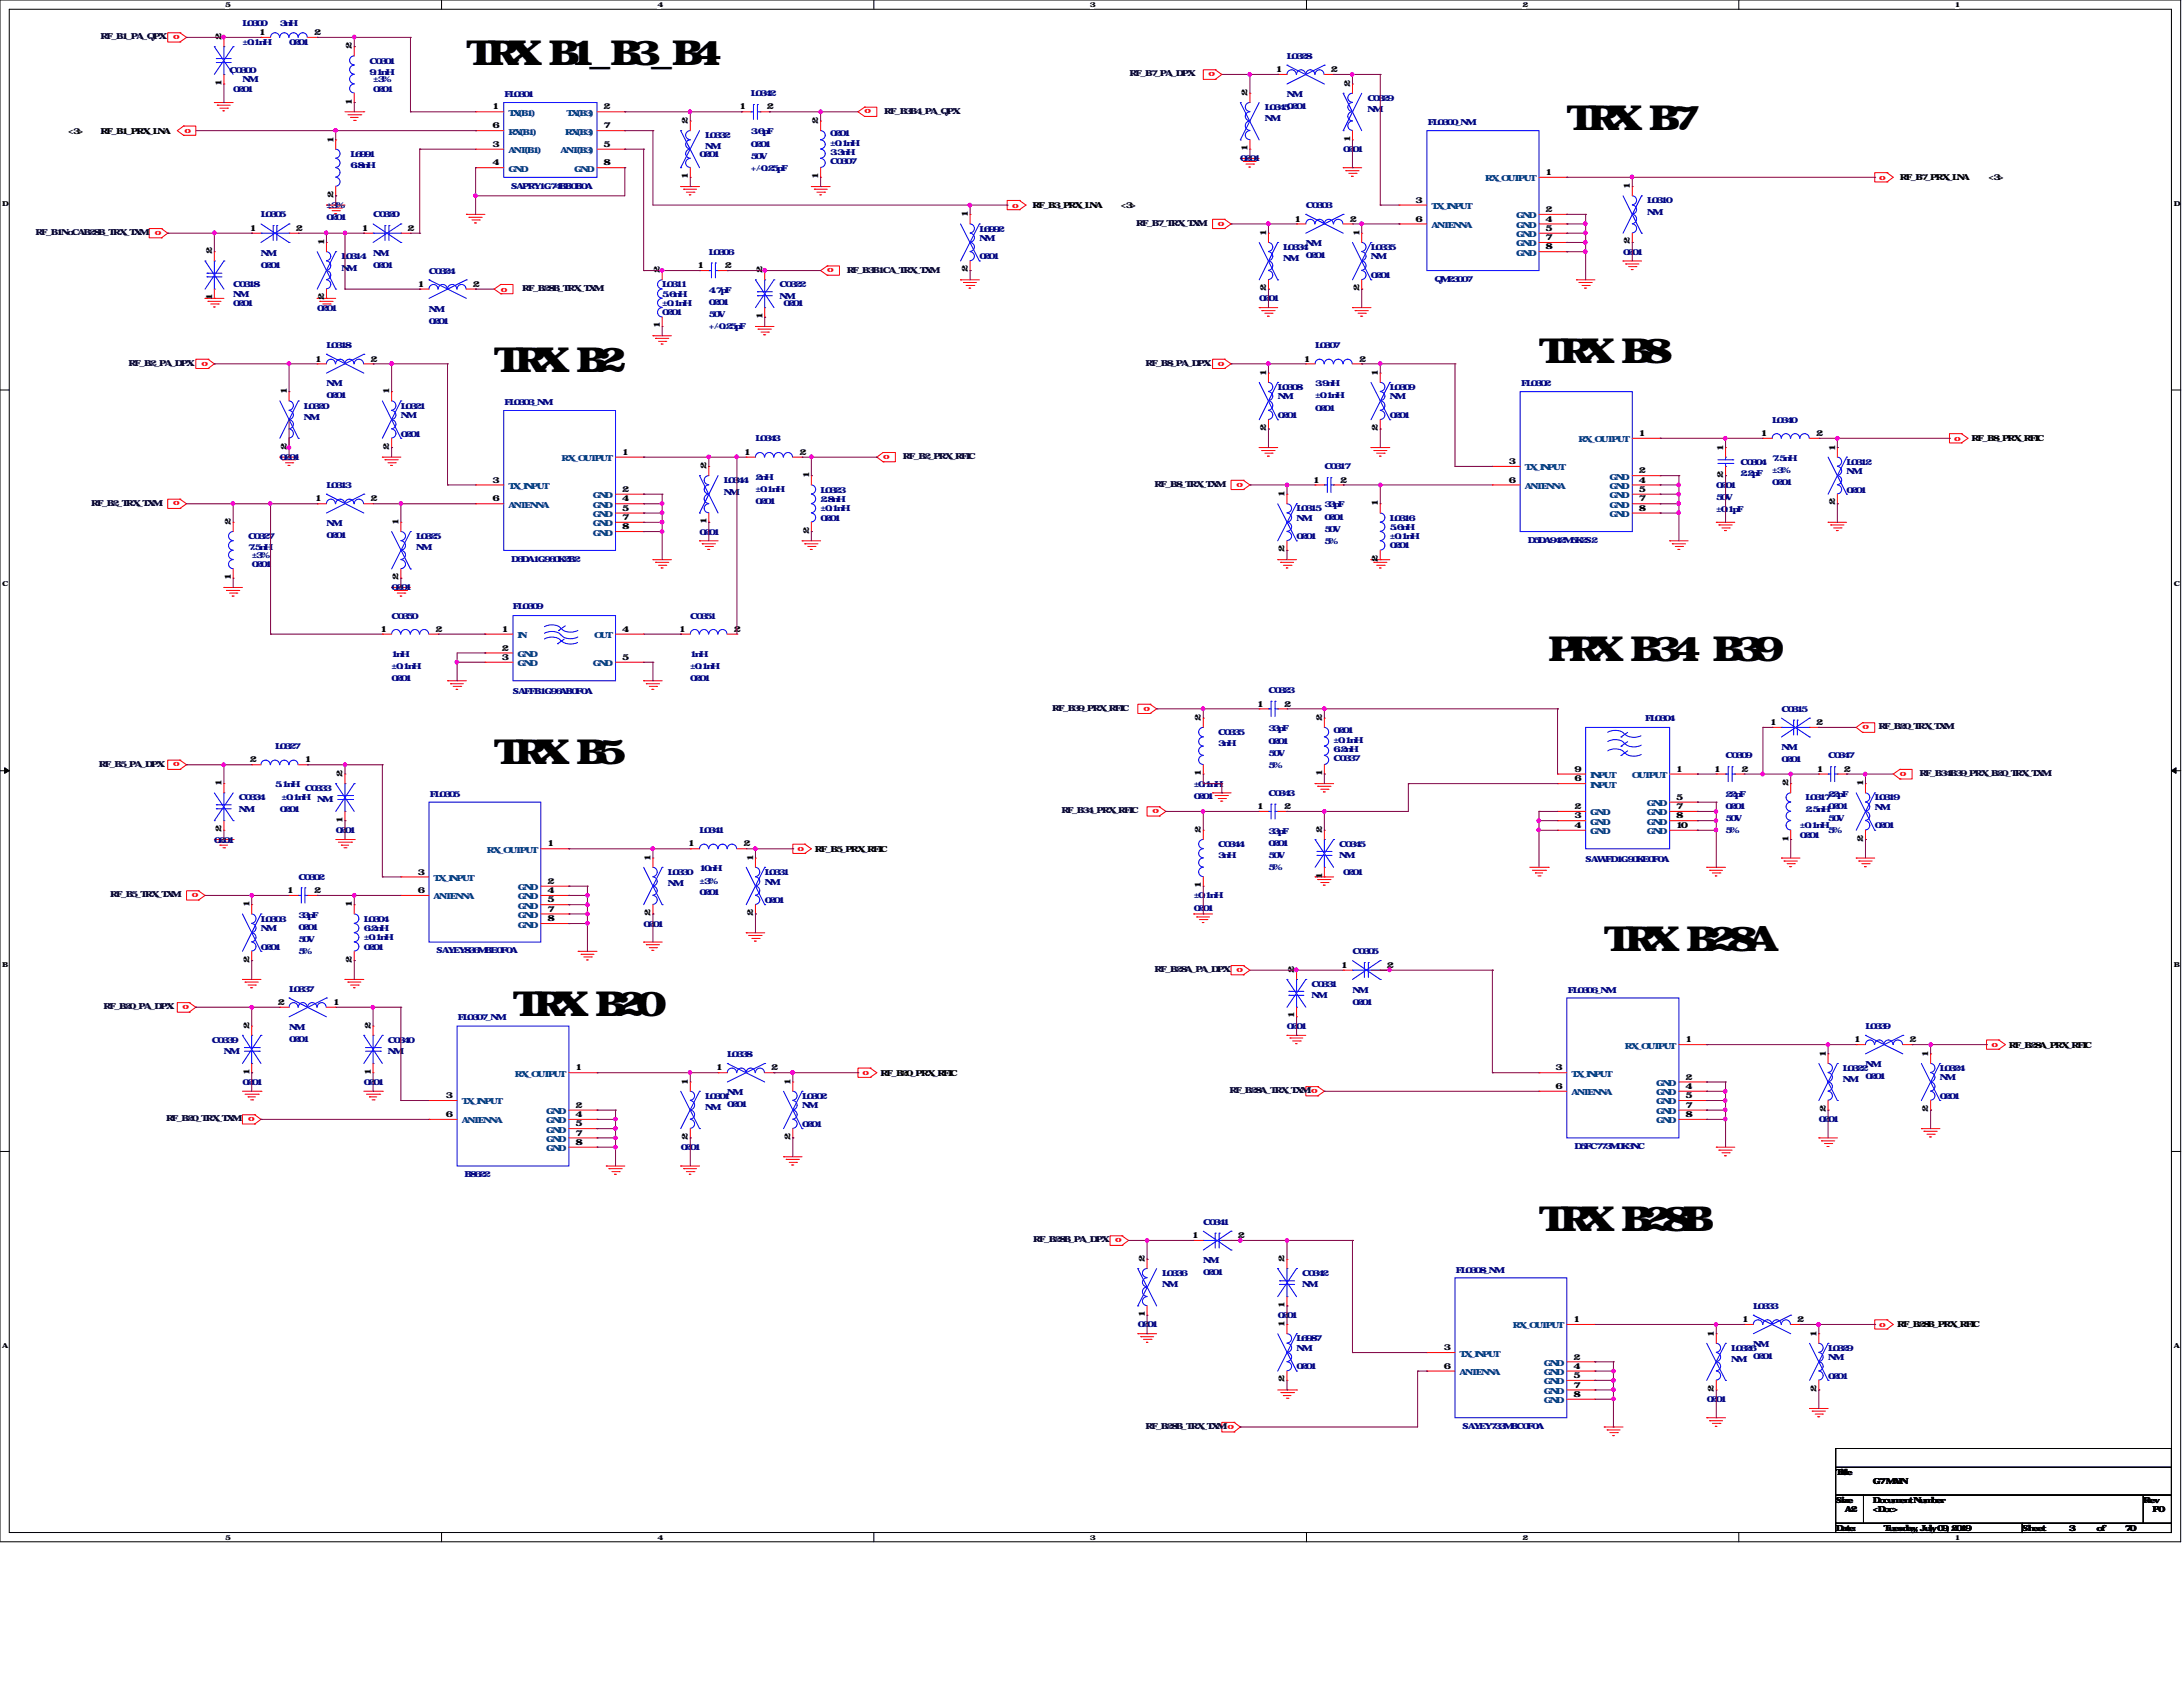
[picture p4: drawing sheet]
<svg xmlns="http://www.w3.org/2000/svg" width="279mm" height="216mm" viewBox="0 0 279 216" stroke-linecap="round" stroke-linejoin="round" font-family="sans-serif">
<defs><g id="words">
<g font-size="4.4">
<text x="59.7" y="8.3">TRX B1_B3_B4</text>
<text x="200.5" y="16.6">TRX B7</text>
<text x="63.2" y="47.6">TRX B2</text>
<text x="197" y="46.4">TRX B8</text>
<text x="198.2" y="84.6">PRX B34 B39</text>
<text x="63.2" y="97.8">TRX B5</text>
<text x="205.3" y="121.7">TRX B28A</text>
<text x="65.7" y="130">TRX B20</text>
<text x="197" y="157.5">TRX B28B</text>
</g>
<g font-size="1.1" fill="#000040">
<text x="12.9" y="5">RF_B1_PA_QPX</text>
<text x="144.6" y="9.8">RF_B7_PA_DPX</text>
<text x="113.2" y="14.6">RF_B3B4_PA_QPX</text>
<text x="145.4" y="28.9">RF_B7_TRX_TXM</text>
<text x="4.5" y="30.1">RF_B1NoCAB28B_TRX_TXM</text>
<text x="108.4" y="34.9">RF_B3B1CA_TRX_TXM</text>
<text x="66.8" y="37.3">RF_B28B_TRX_TXM</text>
<text x="16.5" y="46.8">RF_B2_PA_DPX</text>
<text x="146.6" y="46.8">RF_B8_PA_DPX</text>
<text x="115.6" y="58.8">RF_B2_PRX_RFIC</text>
<text x="11.7" y="64.7">RF_B2_TRX_TXM</text>
<text x="147.8" y="62.3">RF_B8_TRX_TXM</text>
<text x="134.7" y="91">RF_B39_PRX_RFIC</text>
<text x="240.4" y="93.3">RF_B20_TRX_TXM</text>
<text x="12.7" y="98.1">RF_B5_PA_DPX</text>
<text x="245.7" y="99.3">RF_B34B39_PRX_B20_TRX_TXM</text>
<text x="135.8" y="104.1">RF_B34_PRX_RFIC</text>
<text x="14.1" y="114.8">RF_B5_TRX_TXM</text>
<text x="147.8" y="124.4">RF_B28A_PA_DPX</text>
<text x="13.3" y="129.2">RF_B20_PA_DPX</text>
<text x="21.3" y="143.5">RF_B20_TRX_TXM</text>
<text x="157.4" y="139.9">RF_B28A_TRX_TXM</text>
<text x="132.2" y="159">RF_B28B_PA_DPX</text>
<text x="146.6" y="182.9">RF_B28B_TRX_TXM</text>
</g>
<g font-size="1.1" fill="#f00">
<text x="23" y="4.5" transform="rotate(-180 23 4.5)">o</text>
<text x="155.5" y="9.3" transform="rotate(-180 155.5 9.3)">o</text>
<text x="23.6" y="17.1">o</text>
<text x="111.5" y="14" transform="rotate(-180 111.5 14)">o</text>
<text x="240.5" y="23">o</text>
<text x="20.7" y="29.5" transform="rotate(-180 20.7 29.5)">o</text>
<text x="129.5" y="26.6">o</text>
<text x="156.7" y="28.4" transform="rotate(-180 156.7 28.4)">o</text>
<text x="106.7" y="34.3" transform="rotate(-180 106.7 34.3)">o</text>
<text x="64.1" y="37.3">o</text>
<text x="26.6" y="46.3" transform="rotate(-180 26.6 46.3)">o</text>
<text x="156.7" y="46.3" transform="rotate(-180 156.7 46.3)">o</text>
<text x="113.9" y="58.2" transform="rotate(-180 113.9 58.2)">o</text>
<text x="250.1" y="56.4">o</text>
<text x="23" y="64.2" transform="rotate(-180 23 64.2)">o</text>
<text x="159.1" y="61.8" transform="rotate(-180 159.1 61.8)">o</text>
<text x="147.2" y="90.4" transform="rotate(-180 147.2 90.4)">o</text>
<text x="239.2" y="92.8" transform="rotate(-180 239.2 92.8)">o</text>
<text x="23" y="97.6" transform="rotate(-180 23 97.6)">o</text>
<text x="244" y="98.8" transform="rotate(-180 244 98.8)">o</text>
<text x="148.4" y="103.5" transform="rotate(-180 148.4 103.5)">o</text>
<text x="102.1" y="109">o</text>
<text x="25.4" y="114.3" transform="rotate(-180 25.4 114.3)">o</text>
<text x="159.1" y="123.9" transform="rotate(-180 159.1 123.9)">o</text>
<text x="24.2" y="128.7" transform="rotate(-180 24.2 128.7)">o</text>
<text x="110.4" y="137.6">o</text>
<text x="254.9" y="134">o</text>
<text x="32.6" y="143" transform="rotate(-180 32.6 143)">o</text>
<text x="168.7" y="139.4" transform="rotate(-180 168.7 139.4)">o</text>
<text x="143.6" y="158.5" transform="rotate(-180 143.6 158.5)">o</text>
<text x="240.5" y="169.8">o</text>
<text x="157.9" y="182.4" transform="rotate(-180 157.9 182.4)">o</text>
</g>
<g font-size="1.1">
<text x="28.4" y="5.1" transform="rotate(-90 28.4 5.1)">2</text>
<text x="33.2" y="4.5">1</text>
<text x="40.2" y="4.5">2</text>
<text x="28.4" y="11" transform="rotate(-90 28.4 11)">1</text>
<text x="45" y="6.3" transform="rotate(-90 45 6.3)">2</text>
<text x="163.3" y="9.2">1</text>
<text x="170.3" y="9.2">2</text>
<text x="172.8" y="11.1" transform="rotate(-90 172.8 11.1)">2</text>
<text x="8.7" y="17.1">&lt;3&gt;</text>
<text x="12.9" y="17.1">RF_B1_PRX_LNA</text>
<text x="45" y="13.4" transform="rotate(-90 45 13.4)">1</text>
<text x="63" y="14">1</text>
<text x="63" y="16.4">6</text>
<text x="77.3" y="14">2</text>
<text x="77.3" y="16.4">7</text>
<text x="88.1" y="15.9" transform="rotate(-90 88.1 15.9)">2</text>
<text x="94.7" y="14">1</text>
<text x="98.1" y="14">2</text>
<text x="104.7" y="15.9" transform="rotate(-90 104.7 15.9)">2</text>
<text x="159.7" y="12.3" transform="rotate(-90 159.7 12.3)">2</text>
<text x="42.7" y="18.2" transform="rotate(-90 42.7 18.2)">1</text>
<text x="63" y="18.8">3</text>
<text x="63" y="21.2">4</text>
<text x="77.3" y="18.8">5</text>
<text x="77.3" y="21.2">8</text>
<text x="88.1" y="22.9" transform="rotate(-90 88.1 22.9)">1</text>
<text x="104.7" y="22.9" transform="rotate(-90 104.7 22.9)">1</text>
<text x="159.7" y="19.3" transform="rotate(-90 159.7 19.3)">1</text>
<text x="172.8" y="18.2" transform="rotate(-90 172.8 18.2)">1</text>
<text x="197.8" y="22.4">1</text>
<text x="243.2" y="23.1">RF_B7_PRX_LNA</text>
<text x="254.5" y="23.1">&lt;3&gt;</text>
<text x="32" y="29.5">1</text>
<text x="37.8" y="29.5">2</text>
<text x="42.7" y="25.3" transform="rotate(-90 42.7 25.3)">2</text>
<text x="46.3" y="29.5">1</text>
<text x="52.2" y="29.5">2</text>
<text x="123.9" y="27.8" transform="rotate(-90 123.9 27.8)">1</text>
<text x="132.2" y="26.6">RF_B3_PRX_LNA</text>
<text x="143.5" y="26.6">&lt;3&gt;</text>
<text x="165.7" y="28.4">1</text>
<text x="172.8" y="28.4">2</text>
<text x="181.2" y="26">3</text>
<text x="181.2" y="28.4">6</text>
<text x="197.8" y="27.1">2</text>
<text x="197.8" y="28.4">4</text>
<text x="197.8" y="29.5">5</text>
<text x="208.6" y="24.2" transform="rotate(-90 208.6 24.2)">1</text>
<text x="27.1" y="32.6" transform="rotate(-90 27.1 32.6)">2</text>
<text x="41.5" y="31.4" transform="rotate(-90 41.5 31.4)">1</text>
<text x="84.5" y="35" transform="rotate(-90 84.5 35)">2</text>
<text x="89.3" y="34.3">1</text>
<text x="92.8" y="34.3">2</text>
<text x="97.6" y="35" transform="rotate(-90 97.6 35)">2</text>
<text x="123.9" y="34.8" transform="rotate(-90 123.9 34.8)">2</text>
<text x="162.1" y="30.2" transform="rotate(-90 162.1 30.2)">1</text>
<text x="174" y="30.2" transform="rotate(-90 174 30.2)">1</text>
<text x="197.8" y="30.7">7</text>
<text x="197.8" y="31.9">8</text>
<text x="208.6" y="31.3" transform="rotate(-90 208.6 31.3)">2</text>
<text x="27.1" y="38.4" transform="rotate(-90 27.1 38.4)">1</text>
<text x="41.5" y="38.4" transform="rotate(-90 41.5 38.4)">2</text>
<text x="53.5" y="36.7">1</text>
<text x="60.5" y="36.7">2</text>
<text x="97.6" y="40.8" transform="rotate(-90 97.6 40.8)">1</text>
<text x="162.1" y="37.3" transform="rotate(-90 162.1 37.3)">2</text>
<text x="174" y="37.3" transform="rotate(-90 174 37.3)">2</text>
<text x="40.3" y="46.3">1</text>
<text x="47.4" y="46.3">2</text>
<text x="84.5" y="42" transform="rotate(-90 84.5 42)">1</text>
<text x="166.9" y="46.3">1</text>
<text x="173.9" y="46.3">2</text>
<text x="36.7" y="50.5" transform="rotate(-90 36.7 50.5)">1</text>
<text x="49.8" y="50.5" transform="rotate(-90 49.8 50.5)">1</text>
<text x="162.1" y="48.1" transform="rotate(-90 162.1 48.1)">1</text>
<text x="176.4" y="48.1" transform="rotate(-90 176.4 48.1)">1</text>
<text x="36.7" y="57.5" transform="rotate(-90 36.7 57.5)">2</text>
<text x="49.8" y="57.5" transform="rotate(-90 49.8 57.5)">2</text>
<text x="79.6" y="58.2">1</text>
<text x="95.2" y="58.2">1</text>
<text x="102.3" y="58.2">2</text>
<text x="162.1" y="55.2" transform="rotate(-90 162.1 55.2)">2</text>
<text x="176.4" y="55.2" transform="rotate(-90 176.4 55.2)">2</text>
<text x="193.1" y="59.4">3</text>
<text x="209.8" y="55.8">1</text>
<text x="220.6" y="57.7" transform="rotate(-90 220.6 57.7)">1</text>
<text x="225.4" y="55.8">1</text>
<text x="232.4" y="55.8">2</text>
<text x="234.9" y="57.7" transform="rotate(-90 234.9 57.7)">1</text>
<text x="252.3" y="56.5">RF_B8_PRX_RFIC</text>
<text x="40.3" y="64.2">1</text>
<text x="47.4" y="64.2">2</text>
<text x="63" y="61.8">3</text>
<text x="63" y="64.2">6</text>
<text x="79.6" y="62.9">2</text>
<text x="79.6" y="64.2">4</text>
<text x="79.6" y="65.4">5</text>
<text x="90.4" y="60" transform="rotate(-90 90.4 60)">2</text>
<text x="103.5" y="61.2" transform="rotate(-90 103.5 61.2)">1</text>
<text x="164.4" y="63.6" transform="rotate(-90 164.4 63.6)">1</text>
<text x="168.1" y="61.8">1</text>
<text x="171.5" y="61.8">2</text>
<text x="176.4" y="64.8" transform="rotate(-90 176.4 64.8)">1</text>
<text x="193.1" y="61.8">6</text>
<text x="209.8" y="60.6">2</text>
<text x="209.8" y="61.8">4</text>
<text x="209.8" y="62.9">5</text>
<text x="209.8" y="64.2">7</text>
<text x="209.8" y="65.4">8</text>
<text x="220.6" y="61.1" transform="rotate(-90 220.6 61.1)">2</text>
<text x="234.9" y="64.7" transform="rotate(-90 234.9 64.7)">2</text>
<text x="29.5" y="67.2" transform="rotate(-90 29.5 67.2)">2</text>
<text x="51" y="67.2" transform="rotate(-90 51 67.2)">1</text>
<text x="79.6" y="66.5">7</text>
<text x="79.6" y="67.7">8</text>
<text x="90.4" y="67.1" transform="rotate(-90 90.4 67.1)">1</text>
<text x="103.5" y="68.3" transform="rotate(-90 103.5 68.3)">2</text>
<text x="164.4" y="70.7" transform="rotate(-90 164.4 70.7)">2</text>
<text x="176.4" y="71.9" transform="rotate(-90 176.4 71.9)">2</text>
<text x="29.5" y="74.3" transform="rotate(-90 29.5 74.3)">1</text>
<text x="51" y="74.3" transform="rotate(-90 51 74.3)">2</text>
<text x="48.7" y="80.9">1</text>
<text x="55.8" y="80.9">2</text>
<text x="64.2" y="80.9">1</text>
<text x="64.2" y="83.3">2</text>
<text x="79.6" y="80.9">4</text>
<text x="86.9" y="80.9">1</text>
<text x="93.9" y="80.9">2</text>
<text x="64.2" y="84.5">3</text>
<text x="79.6" y="84.5">5</text>
<text x="153.7" y="92.2" transform="rotate(-90 153.7 92.2)">2</text>
<text x="160.9" y="90.4">1</text>
<text x="164.4" y="90.4">2</text>
<text x="169.2" y="92.2" transform="rotate(-90 169.2 92.2)">2</text>
<text x="226.6" y="92.8">1</text>
<text x="232.4" y="92.8">2</text>
<text x="28.4" y="100.6" transform="rotate(-90 28.4 100.6)">1</text>
<text x="32" y="97.6">2</text>
<text x="39" y="97.6">1</text>
<text x="43.9" y="99.4" transform="rotate(-90 43.9 99.4)">2</text>
<text x="153.7" y="99.3" transform="rotate(-90 153.7 99.3)">1</text>
<text x="169.2" y="99.3" transform="rotate(-90 169.2 99.3)">1</text>
<text x="201.5" y="100">6</text>
<text x="201.5" y="98.8">9</text>
<text x="214.5" y="98.8">1</text>
<text x="219.4" y="98.8">1</text>
<text x="222.9" y="98.8">2</text>
<text x="228.9" y="100.6" transform="rotate(-90 228.9 100.6)">2</text>
<text x="232.5" y="98.8">1</text>
<text x="236" y="98.8">2</text>
<text x="238.5" y="100.6" transform="rotate(-90 238.5 100.6)">1</text>
<text x="28.4" y="106.5" transform="rotate(-90 28.4 106.5)">2</text>
<text x="43.9" y="105.3" transform="rotate(-90 43.9 105.3)">1</text>
<text x="153.7" y="106.6" transform="rotate(-90 153.7 106.6)">2</text>
<text x="160.9" y="103.5">1</text>
<text x="164.4" y="103.5">2</text>
<text x="169.2" y="106.6" transform="rotate(-90 169.2 106.6)">2</text>
<text x="201.5" y="103.5">2</text>
<text x="201.5" y="104.7">3</text>
<text x="201.5" y="106">4</text>
<text x="214.5" y="102.4">5</text>
<text x="214.5" y="103.5">7</text>
<text x="214.5" y="104.7">8</text>
<text x="214.5" y="106">10</text>
<text x="228.9" y="107.7" transform="rotate(-90 228.9 107.7)">1</text>
<text x="238.5" y="107.7" transform="rotate(-90 238.5 107.7)">2</text>
<text x="53.5" y="111.9">3</text>
<text x="70.1" y="108.3">1</text>
<text x="70.1" y="113.1">2</text>
<text x="83.3" y="110.1" transform="rotate(-90 83.3 110.1)">1</text>
<text x="88.1" y="108.3">1</text>
<text x="95.2" y="108.3">2</text>
<text x="96.4" y="110.1" transform="rotate(-90 96.4 110.1)">1</text>
<text x="104.3" y="109">RF_B5_PRX_RFIC</text>
<text x="153.7" y="113.7" transform="rotate(-90 153.7 113.7)">1</text>
<text x="169.2" y="112.4" transform="rotate(-90 169.2 112.4)">1</text>
<text x="31.9" y="116.1" transform="rotate(-90 31.9 116.1)">1</text>
<text x="36.7" y="114.3">1</text>
<text x="40.2" y="114.3">2</text>
<text x="45" y="116.1" transform="rotate(-90 45 116.1)">1</text>
<text x="53.5" y="114.3">6</text>
<text x="70.1" y="114.3">4</text>
<text x="70.1" y="115.5">5</text>
<text x="70.1" y="116.7">7</text>
<text x="70.1" y="117.9">8</text>
<text x="83.3" y="117.2" transform="rotate(-90 83.3 117.2)">2</text>
<text x="96.4" y="117.2" transform="rotate(-90 96.4 117.2)">2</text>
<text x="31.9" y="123.2" transform="rotate(-90 31.9 123.2)">2</text>
<text x="45" y="123.2" transform="rotate(-90 45 123.2)">2</text>
<text x="165.6" y="124.5" transform="rotate(-90 165.6 124.5)">2</text>
<text x="171.7" y="123.9">1</text>
<text x="177.5" y="123.9">2</text>
<text x="31.9" y="131.7" transform="rotate(-90 31.9 131.7)">2</text>
<text x="35.6" y="128.6">2</text>
<text x="42.6" y="128.6">1</text>
<text x="47.5" y="131.7" transform="rotate(-90 47.5 131.7)">2</text>
<text x="165.6" y="130.3" transform="rotate(-90 165.6 130.3)">1</text>
<text x="31.9" y="137.5" transform="rotate(-90 31.9 137.5)">1</text>
<text x="47.5" y="137.5" transform="rotate(-90 47.5 137.5)">1</text>
<text x="73.7" y="137">1</text>
<text x="91.7" y="137">1</text>
<text x="98.7" y="137">2</text>
<text x="112.7" y="137.7">RF_B20_PRX_RFIC</text>
<text x="199.1" y="137">3</text>
<text x="215.7" y="133.4">1</text>
<text x="233.7" y="135.3" transform="rotate(-90 233.7 135.3)">1</text>
<text x="237.3" y="133.4">1</text>
<text x="244.4" y="133.4">2</text>
<text x="246.8" y="135.3" transform="rotate(-90 246.8 135.3)">1</text>
<text x="257.1" y="134.1">RF_B28A_PRX_RFIC</text>
<text x="57.1" y="140.5">3</text>
<text x="57.1" y="143">6</text>
<text x="73.7" y="141.8">2</text>
<text x="73.7" y="143">4</text>
<text x="88.1" y="138.8" transform="rotate(-90 88.1 138.8)">1</text>
<text x="101.2" y="138.8" transform="rotate(-90 101.2 138.8)">1</text>
<text x="199.1" y="139.4">6</text>
<text x="215.7" y="138.2">2</text>
<text x="215.7" y="139.4">4</text>
<text x="215.7" y="140.5">5</text>
<text x="215.7" y="141.8">7</text>
<text x="215.7" y="143">8</text>
<text x="233.7" y="142.3" transform="rotate(-90 233.7 142.3)">2</text>
<text x="246.8" y="142.3" transform="rotate(-90 246.8 142.3)">2</text>
<text x="73.7" y="144.1">5</text>
<text x="73.7" y="145.3">7</text>
<text x="73.7" y="146.5">8</text>
<text x="88.1" y="145.9" transform="rotate(-90 88.1 145.9)">2</text>
<text x="101.2" y="145.9" transform="rotate(-90 101.2 145.9)">2</text>
<text x="146.5" y="161.5" transform="rotate(-90 146.5 161.5)">2</text>
<text x="152.6" y="158.5">1</text>
<text x="158.4" y="158.5">2</text>
<text x="164.4" y="161.5" transform="rotate(-90 164.4 161.5)">2</text>
<text x="164.4" y="167.4" transform="rotate(-90 164.4 167.4)">1</text>
<text x="146.5" y="168.6" transform="rotate(-90 146.5 168.6)">1</text>
<text x="164.4" y="169.8" transform="rotate(-90 164.4 169.8)">1</text>
<text x="184.8" y="172.8">3</text>
<text x="201.4" y="169.2">1</text>
<text x="201.4" y="174">2</text>
<text x="219.4" y="171.1" transform="rotate(-90 219.4 171.1)">1</text>
<text x="223" y="169.2">1</text>
<text x="230" y="169.2">2</text>
<text x="232.5" y="171.1" transform="rotate(-90 232.5 171.1)">1</text>
<text x="242.8" y="169.9">RF_B28B_PRX_RFIC</text>
<text x="164.4" y="176.9" transform="rotate(-90 164.4 176.9)">2</text>
<text x="184.8" y="175.2">6</text>
<text x="201.4" y="175.2">4</text>
<text x="201.4" y="176.4">5</text>
<text x="201.4" y="177.6">7</text>
<text x="201.4" y="178.8">8</text>
<text x="219.4" y="178.1" transform="rotate(-90 219.4 178.1)">2</text>
<text x="232.5" y="178.1" transform="rotate(-90 232.5 178.1)">2</text>
<text x="234.9" y="188.8">Title</text>
<text x="239.7" y="189.9">G7 MAIN</text>
<text x="234.9" y="192.3">Size</text>
<text x="234.9" y="195.9">Date:</text>
<text x="236.1" y="193.5">A2</text>
<text x="239.7" y="192.3">Document Number</text>
<text x="239.7" y="193.5">&lt;Doc&gt;</text>
<text x="241.1" y="195.9">Tuesday, July 09, 2019</text>
<text x="258.8" y="195.9">Sheet</text>
<text x="264.8" y="195.9">3</text>
<text x="268.3" y="195.9">of</text>
<text x="271.9" y="195.9">70</text>
<text x="274.3" y="192.3">Rev</text>
<text x="275.5" y="193.5">P0</text>
</g>
<g font-size="1.1" fill="#000080">
<text x="31" y="3.3">L0300</text>
<text x="31" y="5.8">±0.1nH</text>
<text x="35.8" y="3.3">3nH</text>
<text x="37" y="5.8">0201</text>
<text x="29.4" y="9.3">C0300</text>
<text x="29.8" y="11.7">0201</text>
<text x="31" y="10.5">NM</text>
<text x="47.3" y="8.1">C0301</text>
<text x="47.3" y="9.6">9.1nH</text>
<text x="47.8" y="10.5">±3%</text>
<text x="47.8" y="11.7">0201</text>
<text x="164.7" y="7.5">L0328</text>
<text x="64.6" y="12.4">FL0301</text>
<text x="90.3" y="17.7">L0332</text>
<text x="96.1" y="12.3">L0342</text>
<text x="96.1" y="17.2">3.6pF</text>
<text x="106.3" y="17.4">0201</text>
<text x="161.9" y="14.1">L03450201</text>
<text x="161.9" y="15.5">NM</text>
<text x="164.7" y="12.4">NM</text>
<text x="175" y="12.9">C0329</text>
<text x="175" y="14.4">NM</text>
<text x="182.8" y="16">FL0300_NM</text>
<text x="44.9" y="20.1">L6991</text>
<text x="44.9" y="21.5">6.8nH</text>
<text x="89.5" y="20.1">0201</text>
<text x="90.3" y="19.1">NM</text>
<text x="96.1" y="18.8">0201</text>
<text x="96.1" y="20.3">50V</text>
<text x="96.1" y="21.8">+/-0.25pF</text>
<text x="106.3" y="21">C0307</text>
<text x="106.3" y="19.8">3.3nH</text>
<text x="106.3" y="18.6">±0.1nH</text>
<text x="158.7" y="20.7">0201</text>
<text x="171.9" y="19.5">0201</text>
<text x="33.4" y="27.8">L0305</text>
<text x="41.8" y="26.6">±3%</text>
<text x="41.8" y="28.2">0201</text>
<text x="47.8" y="27.8">C0320</text>
<text x="65.4" y="24.1">SAPRY1G74BB0B0A</text>
<text x="125.3" y="29.6">L6992</text>
<text x="167.1" y="26.6">C0303</text>
<text x="210.8" y="26">L0310</text>
<text x="210.8" y="27.5">NM</text>
<text x="33.4" y="32.7">NM</text>
<text x="33.4" y="34.3">0201</text>
<text x="43.7" y="33.2">L0314</text>
<text x="43.7" y="34.6">NM</text>
<text x="47.8" y="32.7">NM</text>
<text x="47.8" y="34.3">0201</text>
<text x="54.9" y="35">C0324</text>
<text x="90.7" y="32.6">L0306</text>
<text x="125.3" y="30.8">NM</text>
<text x="125.3" y="33.2">0201</text>
<text x="164.3" y="32">L0334</text>
<text x="164.3" y="33.4">NM</text>
<text x="167.1" y="31.5">NM</text>
<text x="167.1" y="33.1">0201</text>
<text x="175.5" y="32">L0335</text>
<text x="175.5" y="33.2">NM</text>
<text x="175.5" y="35.6">0201</text>
<text x="207.7" y="32.6">0201</text>
<text x="29.8" y="36.8">C0318</text>
<text x="29.8" y="38">NM</text>
<text x="29.8" y="39.2">0201</text>
<text x="40.6" y="39.8">0201</text>
<text x="54.9" y="39.9">NM</text>
<text x="54.9" y="41.4">0201</text>
<text x="84.8" y="36.8">L0311</text>
<text x="84.8" y="38">5.6nH</text>
<text x="84.8" y="39.2">±0.1nH</text>
<text x="84.8" y="40.3">0201</text>
<text x="90.7" y="37.5">4.7pF</text>
<text x="90.7" y="39">0201</text>
<text x="90.7" y="40.6">50V</text>
<text x="99.8" y="36.8">C0322</text>
<text x="99.8" y="38.2">NM</text>
<text x="100.3" y="39.2">0201</text>
<text x="161.2" y="38.6">0201</text>
<text x="183.6" y="36.1">QM23007</text>
<text x="41.8" y="44.5">L0318</text>
<text x="90.7" y="42.2">+/-0.25pF</text>
<text x="168.3" y="44.5">L0307</text>
<text x="38.9" y="52.3">L0320</text>
<text x="38.9" y="53.7">NM</text>
<text x="41.8" y="49.4">NM</text>
<text x="41.8" y="51">0201</text>
<text x="51.3" y="52.3">L0321</text>
<text x="51.3" y="53.5">NM</text>
<text x="64.6" y="51.8">FL0303_NM</text>
<text x="163.5" y="49.9">L0308</text>
<text x="163.5" y="51.1">NM</text>
<text x="163.5" y="53.5">0201</text>
<text x="168.3" y="49.4">3.9nH</text>
<text x="168.3" y="51">±0.1nH</text>
<text x="168.3" y="52.5">0201</text>
<text x="177.9" y="49.9">L0309</text>
<text x="177.9" y="51.1">NM</text>
<text x="177.9" y="53.5">0201</text>
<text x="194.7" y="49.4">FL0302</text>
<text x="35.8" y="58.9">0201</text>
<text x="51.3" y="55.9">0201</text>
<text x="96.7" y="56.5">L0343</text>
<text x="222.8" y="59.5">C0304</text>
<text x="226.8" y="54.1">L0340</text>
<text x="226.8" y="59">7.5nH</text>
<text x="236.3" y="59.5">L0312</text>
<text x="41.8" y="62.4">L0313</text>
<text x="92.6" y="61.8">L0344</text>
<text x="92.6" y="63.3">NM</text>
<text x="96.7" y="61.4">2nH</text>
<text x="96.7" y="62.9">±0.1nH</text>
<text x="96.7" y="64.5">0201</text>
<text x="105" y="63">L0323</text>
<text x="105" y="64.2">2.8nH</text>
<text x="105" y="65.4">±0.1nH</text>
<text x="165.9" y="65.4">L0315</text>
<text x="169.5" y="60.1">C0317</text>
<text x="169.5" y="64.9">33pF</text>
<text x="219.7" y="62.4">0201</text>
<text x="219.7" y="64">50V</text>
<text x="219.7" y="65.5">±0.1pF</text>
<text x="222.8" y="60.9">2.2pF</text>
<text x="226.8" y="60.5">±3%</text>
<text x="226.8" y="62.1">0201</text>
<text x="236.3" y="60.7">NM</text>
<text x="236.3" y="63">0201</text>
<text x="31.7" y="69">C0327</text>
<text x="31.7" y="70.4">7.5nH</text>
<text x="32.2" y="71.4">±3%</text>
<text x="41.8" y="67.4">NM</text>
<text x="41.8" y="68.9">0201</text>
<text x="53.3" y="69">L0325</text>
<text x="53.3" y="70.4">NM</text>
<text x="65.4" y="71.9">D6DA1G960K2B2</text>
<text x="89.5" y="68.4">0201</text>
<text x="105" y="66.6">0201</text>
<text x="165.9" y="66.6">NM</text>
<text x="165.9" y="69">0201</text>
<text x="169.5" y="66.5">0201</text>
<text x="169.5" y="68.1">50V</text>
<text x="169.5" y="69.6">5%</text>
<text x="177.9" y="66.6">L0316</text>
<text x="177.9" y="67.8">5.6nH</text>
<text x="177.9" y="69">±0.1nH</text>
<text x="177.9" y="70.2">0201</text>
<text x="195.5" y="69.5">D5DA942M5K2S2</text>
<text x="32.2" y="72.6">0201</text>
<text x="50.1" y="75.6">0201</text>
<text x="65.7" y="78">FL0309</text>
<text x="50.1" y="79.2">C0350</text>
<text x="88.3" y="79.2">C0351</text>
<text x="50.1" y="84.1">1nH</text>
<text x="50.1" y="85.6">±0.1nH</text>
<text x="50.1" y="87.2">0201</text>
<text x="65.7" y="88.8">SAFFB1G96AB0F0A</text>
<text x="88.3" y="84.1">1nH</text>
<text x="88.3" y="85.6">±0.1nH</text>
<text x="88.3" y="87.2">0201</text>
<text x="162.3" y="88.7">C0323</text>
<text x="35.2" y="95.9">L0327</text>
<text x="155.9" y="94.1">C0335</text>
<text x="155.9" y="95.5">3nH</text>
<text x="162.3" y="93.6">33pF</text>
<text x="162.3" y="95.2">0201</text>
<text x="170.7" y="95">±0.1nH</text>
<text x="170.7" y="93.9">0201</text>
<text x="210.6" y="92.3">FL0304</text>
<text x="228" y="91.1">C0315</text>
<text x="35.2" y="100.8">5.1nH</text>
<text x="39" y="101.3">C0333</text>
<text x="55" y="102">FL0305</text>
<text x="152.8" y="100.7">±0.1nH</text>
<text x="162.3" y="101.9">C0343</text>
<text x="162.3" y="96.7">50V</text>
<text x="162.3" y="98.3">5%</text>
<text x="170.7" y="97.4">C0337</text>
<text x="170.7" y="96.2">6.2nH</text>
<text x="220.9" y="97.1">C0309</text>
<text x="220.9" y="102">22pF</text>
<text x="228" y="96">NM</text>
<text x="228" y="97.5">0201</text>
<text x="234" y="97.1">C0347</text>
<text x="234" y="102">22pF</text>
<text x="27.4" y="107.8">0201</text>
<text x="30.6" y="102.4">C0334</text>
<text x="30.6" y="103.9">NM</text>
<text x="35.8" y="103.9">0201</text>
<text x="36" y="102.3">±0.1nH</text>
<text x="40.6" y="102.7">NM</text>
<text x="43" y="106.6">0201</text>
<text x="89.5" y="106.6">L0341</text>
<text x="152.8" y="102.2">0201</text>
<text x="162.3" y="106.7">33pF</text>
<text x="220.9" y="103.5">0201</text>
<text x="220.9" y="105.1">50V</text>
<text x="220.9" y="106.6">5%</text>
<text x="230.4" y="106">±0.1nH</text>
<text x="230.4" y="107.2">0201</text>
<text x="231.1" y="102.4">L0317</text>
<text x="231.1" y="103.9">2.5nH</text>
<text x="234" y="103.5">0201</text>
<text x="234" y="105.1">50V</text>
<text x="234" y="106.6">5%</text>
<text x="239.9" y="102.4">L0319</text>
<text x="239.9" y="103.6">NM</text>
<text x="239.9" y="106">0201</text>
<text x="38.2" y="112.6">C0302</text>
<text x="85.5" y="112">L0330</text>
<text x="85.5" y="113.4">NM</text>
<text x="89.5" y="111.5">10nH</text>
<text x="89.5" y="113.1">±3%</text>
<text x="97.9" y="112">L0331</text>
<text x="97.9" y="113.2">NM</text>
<text x="155.9" y="108.4">C0344</text>
<text x="155.9" y="109.9">3nH</text>
<text x="162.3" y="108.3">0201</text>
<text x="162.3" y="109.9">50V</text>
<text x="162.3" y="111.4">5%</text>
<text x="171.4" y="108.4">C0345</text>
<text x="171.4" y="109.9">NM</text>
<text x="171.9" y="112">0201</text>
<text x="202.9" y="110.3">SAWFD1G90KE0F0A</text>
<text x="33.4" y="117.9">L0303</text>
<text x="33.4" y="119.2">NM</text>
<text x="38.2" y="117.5">33pF</text>
<text x="38.2" y="119">0201</text>
<text x="46.6" y="117.9">L0304</text>
<text x="46.6" y="119.2">6.2nH</text>
<text x="82.4" y="118.6">0201</text>
<text x="89.5" y="114.6">0201</text>
<text x="97.9" y="115.6">0201</text>
<text x="152.8" y="115">±0.1nH</text>
<text x="152.8" y="116.5">0201</text>
<text x="33.4" y="121.5">0201</text>
<text x="38.2" y="120.6">50V</text>
<text x="38.2" y="122.1">5%</text>
<text x="46.6" y="120.4">±0.1nH</text>
<text x="46.6" y="121.5">0201</text>
<text x="55.9" y="122">SAYEY836MBE0F0A</text>
<text x="173.1" y="122.1">C0305</text>
<text x="37" y="126.9">L0337</text>
<text x="37" y="131.8">NM</text>
<text x="58.6" y="130.6">FL0307_NM</text>
<text x="164.7" y="131.7">0201</text>
<text x="167.8" y="126.3">C0331</text>
<text x="167.8" y="127.8">NM</text>
<text x="173.1" y="127">NM</text>
<text x="173.1" y="128.6">0201</text>
<text x="200.7" y="127">FL0306_NM</text>
<text x="238.8" y="131.7">L0339</text>
<text x="27.1" y="133.5">C0339</text>
<text x="28.7" y="134.9">NM</text>
<text x="37" y="133.3">0201</text>
<text x="49.7" y="133.5">C0340</text>
<text x="49.7" y="134.9">NM</text>
<text x="93.1" y="135.3">L0338</text>
<text x="235.9" y="137.1">L0322</text>
<text x="238.8" y="136.6">NM</text>
<text x="248.3" y="137.1">L0324</text>
<text x="31" y="138.9">0201</text>
<text x="46.6" y="138.9">0201</text>
<text x="90.3" y="140.6">L0301</text>
<text x="90.3" y="142.1">NM</text>
<text x="93.1" y="140.2">NM</text>
<text x="93.1" y="141.7">0201</text>
<text x="102.7" y="140.6">L0302</text>
<text x="102.7" y="141.8">NM</text>
<text x="232.8" y="143.6">0201</text>
<text x="235.9" y="138.5">NM</text>
<text x="238.8" y="138.1">0201</text>
<text x="248.3" y="138.3">NM</text>
<text x="248.3" y="140.6">0201</text>
<text x="87.1" y="147.2">0201</text>
<text x="102.7" y="144.2">0201</text>
<text x="201.5" y="147.1">D5FC773M0K3NC</text>
<text x="59.4" y="150.7">B8622</text>
<text x="154" y="156.8">C0341</text>
<text x="154" y="161.7">NM</text>
<text x="148.8" y="163.3">L0336</text>
<text x="148.8" y="164.8">NM</text>
<text x="154" y="163.2">0201</text>
<text x="166.7" y="163.3">C0342</text>
<text x="166.7" y="164.8">NM</text>
<text x="186.3" y="162.9">FL0308_NM</text>
<text x="224.4" y="167.5">L0333</text>
<text x="145.6" y="169.9">0201</text>
<text x="163.5" y="168.7">0201</text>
<text x="165.9" y="171.7">L6987</text>
<text x="165.9" y="172.9">NM</text>
<text x="221.6" y="172.9">L0326</text>
<text x="224.4" y="172.4">NM</text>
<text x="224.4" y="173.9">0201</text>
<text x="234" y="172.9">L0329</text>
<text x="165.9" y="175.3">0201</text>
<text x="218.4" y="179.5">0201</text>
<text x="221.6" y="174.3">NM</text>
<text x="234" y="174.1">NM</text>
<text x="234" y="176.4">0201</text>
<text x="187.2" y="182.9">SAYEY733MBC0F0A</text>
</g>
<g font-size="1.1" fill="#004080">
<text x="65.1" y="14.8">TX(B1)</text>
<text x="65.1" y="17.2">RX(B1)</text>
<text x="72.3" y="17.2">RX(B3)</text>
<text x="72.5" y="14.8">TX(B3)</text>
<text x="65.1" y="19.6">ANT(B1)</text>
<text x="65.1" y="22">GND</text>
<text x="71.8" y="19.6">ANT(B3)</text>
<text x="73.5" y="22">GND</text>
<text x="190.1" y="23.2">RX_OUTPUT</text>
<text x="183.2" y="26.8">TX_INPUT</text>
<text x="183.2" y="29.2">ANTENNA</text>
<text x="194.1" y="27.9">GND</text>
<text x="194.1" y="29.2">GND</text>
<text x="194.1" y="30.4">GND</text>
<text x="194.1" y="31.5">GND</text>
<text x="194.1" y="32.7">GND</text>
<text x="71.9" y="59">RX_OUTPUT</text>
<text x="202" y="56.6">RX_OUTPUT</text>
<text x="65.1" y="62.6">TX_INPUT</text>
<text x="65.1" y="65">ANTENNA</text>
<text x="75.9" y="63.8">GND</text>
<text x="75.9" y="65">GND</text>
<text x="195.2" y="60.2">TX_INPUT</text>
<text x="195.2" y="62.6">ANTENNA</text>
<text x="206" y="61.4">GND</text>
<text x="206" y="62.6">GND</text>
<text x="206" y="63.8">GND</text>
<text x="206" y="65">GND</text>
<text x="75.9" y="66.2">GND</text>
<text x="75.9" y="67.4">GND</text>
<text x="75.9" y="68.5">GND</text>
<text x="206" y="66.2">GND</text>
<text x="66.3" y="81.7">IN</text>
<text x="76" y="81.7">OUT</text>
<text x="66.3" y="84.1">GND</text>
<text x="66.3" y="85.3">GND</text>
<text x="75.9" y="85.3">GND</text>
<text x="203.5" y="100.8">INPUT</text>
<text x="203.5" y="99.6">INPUT</text>
<text x="208.9" y="99.6">OUTPUT</text>
<text x="203.5" y="104.4">GND</text>
<text x="203.5" y="105.5">GND</text>
<text x="203.5" y="106.8">GND</text>
<text x="210.8" y="103.2">GND</text>
<text x="210.8" y="104.4">GND</text>
<text x="210.8" y="105.5">GND</text>
<text x="210.8" y="106.8">GND</text>
<text x="55.5" y="112.7">TX_INPUT</text>
<text x="62.3" y="109.1">RX_OUTPUT</text>
<text x="66.3" y="113.9">GND</text>
<text x="55.5" y="115.1">ANTENNA</text>
<text x="66.3" y="115.1">GND</text>
<text x="66.3" y="116.3">GND</text>
<text x="66.3" y="117.5">GND</text>
<text x="66.3" y="118.7">GND</text>
<text x="65.9" y="137.8">RX_OUTPUT</text>
<text x="201.1" y="137.8">TX_INPUT</text>
<text x="208" y="134.2">RX_OUTPUT</text>
<text x="59.1" y="141.4">TX_INPUT</text>
<text x="59.1" y="143.8">ANTENNA</text>
<text x="69.9" y="142.6">GND</text>
<text x="69.9" y="143.8">GND</text>
<text x="201.1" y="140.2">ANTENNA</text>
<text x="212" y="139">GND</text>
<text x="212" y="140.2">GND</text>
<text x="212" y="141.4">GND</text>
<text x="212" y="142.6">GND</text>
<text x="212" y="143.8">GND</text>
<text x="69.9" y="144.9">GND</text>
<text x="69.9" y="146.1">GND</text>
<text x="69.9" y="147.3">GND</text>
<text x="186.8" y="173.6">TX_INPUT</text>
<text x="193.6" y="170">RX_OUTPUT</text>
<text x="186.8" y="176">ANTENNA</text>
<text x="197.6" y="174.8">GND</text>
<text x="197.6" y="176">GND</text>
<text x="197.6" y="177.2">GND</text>
<text x="197.6" y="178.4">GND</text>
<text x="197.6" y="179.6">GND</text>
</g>
<g font-size=".9">
<text x="28.8" y=".9">5</text>
<text x="84.2" y=".9">4</text>
<text x="139.5" y=".9">3</text>
<text x="194.9" y=".9">2</text>
<text x="250.2" y=".9">1</text>
<text x=".3" y="26.3">D</text>
<text x="278.2" y="26.3">D</text>
<text x=".3" y="75.1">C</text>
<text x="278.2" y="75.1">C</text>
<text x=".3" y="123.8">B</text>
<text x="278.2" y="123.8">B</text>
<text x=".3" y="172.5">A</text>
<text x="278.2" y="172.5">A</text>
<text x="28.8" y="197.1">5</text>
<text x="84.2" y="197.1">4</text>
<text x="139.5" y="197.1">3</text>
<text x="194.9" y="197.1">2</text>
<text x="250.2" y="197.1">1</text>
</g>
</g></defs>
<path d="M0 0h279.1v197.3h-279.1zM1.2 1.2h276.7v194.9h-276.7z" fill="none" stroke="#000" stroke-width=".13"/>
<g fill="#fff">
<path d="M28.8 .1h.5v1h-.5z"/>
<path d="M28.8 196.3h.5v.9h-.5z"/>
</g>
<path d="M56.5 0v1.2M56.5 196.1v1.2" fill="none" stroke="#000" stroke-width=".13"/>
<g fill="#fff">
<path d="M84.2 .1h.4v1h-.4z"/>
<path d="M84.2 196.3h.4v.9h-.4z"/>
</g>
<path d="M111.8 0v1.2M111.8 196.1v1.2" fill="none" stroke="#000" stroke-width=".13"/>
<g fill="#fff">
<path d="M139.5 .1h.5v1h-.5z"/>
<path d="M139.5 196.3h.5v.9h-.5z"/>
</g>
<path d="M167.2 0v1.2M167.2 196.1v1.2" fill="none" stroke="#000" stroke-width=".13"/>
<g fill="#fff">
<path d="M194.9 .1h.4v1h-.4z"/>
<path d="M194.9 196.3h.4v.9h-.4z"/>
</g>
<path d="M222.5 0v1.2M222.5 196.1v1.2" fill="none" stroke="#000" stroke-width=".13"/>
<g fill="#fff">
<path d="M250.2 .1h.5v1h-.5z"/>
<path d="M250.2 196.3h.5v.9h-.5z"/>
<path d="M.3 25.5h.6v1h-.6z"/>
<path d="M278.2 25.5h.6v1h-.6z"/>
<path d="M.3 74.3h.6v.9h-.6z"/>
<path d="M278.2 74.3h.6v.9h-.6z"/>
</g>
<path d="M0 49.9h1.2M277.9 49.9h1.2" fill="none" stroke="#000" stroke-width=".13"/>
<g fill="#fff">
<path d="M.3 123h.5v1h-.5z"/>
<path d="M278.2 123h.6v1h-.6z"/>
</g>
<path d="M0 98.6h1.2M277.9 98.6h1.2" fill="none" stroke="#000" stroke-width=".13"/>
<path d="M.6 98.3l.6 .3-.6 .4zM277.9 98.6l.6-.3v.7z" fill="#000" stroke="#000" stroke-width=".13"/>
<g fill="#fff">
<path d="M.3 171.7h.5v1h-.5z"/>
<path d="M278.2 171.7h.6v1h-.6z"/>
</g>
<path d="M0 147.4h1.2M277.9 147.4h1.2M234.9 185.4h43v2.4h-43zM234.9 187.8h43v3.5h-43zM234.9 191.3h3.6v3.6h-3.6zM234.9 194.9h23.9v1.2h-23.9zM238.5 191.3h35.8v3.6h-35.8zM258.8 194.9h19.1v1.2h-19.1zM274.3 191.3h3.6v3.6h-3.6z" fill="none" stroke="#000" stroke-width=".13"/>
<g fill="none" stroke="#f00" stroke-width=".13">
<path d="M23 5.4h.1M23 4.2h.1M23 4.2h-1.5v1.2h1.5M23 4.2l.9 .6-.9 .6M23.5 16.1h.1M23.5 17.3h.1M23.5 16.1h1.6v1.2h-1.6M23.5 16.1l-.8 .6 .8 .6M27.4 13.1h.1M27.4 13.1h2.4M27.8 13.5h.1M27.8 13.5h1.7"/>
<path d="M28.2 13.8h.9M28.5 14.2h.1M28.5 14.2h.2M28.7 10.8h.1M28.7 4.8h.1M28.7 4.8v1.2M28.7 9.5v1.3M29.1 13.8h.1M33.4 4.8h.1M33.4 4.8h1.2M39.4 4.8h1.2M40.6 4.8h.1"/>
<path d="M43 17.9h.1M43 17.9v1.2M44.2 14.3h2.4M44.5 14.7h1.7M44.9 15h.1M44.9 15h.9M45.3 15.4h.2M45.3 13.1h.1M45.3 6h.1M45.3 6v1.2M45.3 11.9v1.2M45.5 15.4h.1"/>
<path d="M46.2 14.7h.1M46.6 14.3h.1M60.9 14.3h.1M60.9 19.1h.1M60.9 16.7h.1M60.9 14.3h3.6M60.9 19.1h3.6M60.9 16.7h3.6M76.4 14.3h3.6M76.4 19.1h3.6M76.4 16.7h3.6M80 14.3h.1"/>
<path d="M80 19.1h.1M80 16.7h.1M88.3 15.5h.1M88.3 15.5v1.2M94.9 14.3h.1M94.9 14.3h1.2M97.3 14.3h1.2M98.5 14.3h.1M105 15.5h.1M105 15.5v1.2M110.7 14.9h.1M110.7 13.7h.1"/>
<path d="M110.7 13.7h1.5v1.2h-1.5M110.7 13.7l-.9 .6 .9 .6M155.5 10.2h.1M155.5 8.9h.1M155.5 8.9h-1.5v1.3h1.5M155.5 8.9l.9 .6-.9 .7M160 19.1h.1M160 11.9h.1M160 11.9v1.2M160 17.9v1.2M163.5 9.5h.1M163.5 9.5h1.2"/>
<path d="M169.5 9.5h1.2M170.7 9.5h.1M173.1 17.9h.1M173.1 10.8h.1M173.1 10.8v1.1M173.1 16.7v1.2M20.7 30.4h.1M20.7 29.3h.1M20.7 29.3h-1.6v1.1h1.6M20.7 29.3l.8 .5-.8 .6M26.2 38.2h.1M26.2 38.2h2.5"/>
<path d="M26.6 38.6h.1M26.6 38.6h1.7M27 38.9h.9M27.3 39.3h.1M27.3 39.3h.3M27.4 38.2h.1M27.4 32.2h.1M27.4 32.2v1.2M27.4 37v1.2M27.9 38.9h.1M32.2 29.8h.1M32.2 29.8h1.2"/>
<path d="M37 29.8h1.2M38.2 29.8h.1M40.6 38.2h.1M40.6 38.2h2.4M40.9 38.6h.1M40.9 38.6h1.7M41.3 38.9h.9M41.7 39.3h.1M41.7 39.3h.2M41.8 26.2h.1M41.8 31h.1M41.8 38.2h.1"/>
<path d="M41.8 26.2h2.4M41.8 31v1.2M41.8 37v1.2M42.1 26.6h.1M42.1 26.6h1.7M42.2 38.9h.1M42.5 27h.9M42.8 27.3h.1M42.8 27.3h.3M43 25.1h.1M43 23.9v1.2M43.4 27h.1"/>
<path d="M46.6 29.8h.1M46.6 29.8h1.2M51.3 29.8h1.2M52.5 29.8h.1M53.7 37h.1M53.7 37h1.2M59.7 27.4h.1M59.7 27.4h2.4M59.7 37h1.2M60 27.8h.1M60 27.8h1.7M60.4 28.2h.9"/>
<path d="M60.7 28.5h.1M60.7 28.5h.3M60.9 21.5h.1M60.9 37h.1M60.9 21.5h3.6M61.3 28.2h.1M64.1 36.4h.1M64.1 37.6h.1M64.1 36.4h1.6v1.2h-1.6M64.1 36.4l-.9 .6 .9 .6M76.4 21.5h3.6M80 21.5h.1"/>
<path d="M84.8 34.6h.1M84.8 34.6v1.2M87.1 23.9h.1M87.1 23.9h2.4M87.5 24.2h.1M87.5 24.2h1.7M87.8 24.6h1M88.2 24.9h.1M88.2 24.9h.2M88.3 22.7h.1M88.3 21.5v1.2M88.8 24.6h.1"/>
<path d="M89.5 34.6h.1M89.5 34.6h1.2M91.9 34.6h1.2M93.1 34.6h.1M97.9 34.6h.1M97.9 34.6v1.2M97.9 39.4v1.2M103.8 23.9h.1M103.8 23.9h2.5M104.2 24.2h.1M104.2 24.2h1.7M104.6 24.6h.9"/>
<path d="M104.9 24.9h.1M104.9 24.9h.3M105 22.7h.1M105 21.5v1.2M105.5 24.6h.1M105.9 35.2h.1M105.9 34h.1M105.9 34h1.5v1.2h-1.5M105.9 34l-.9 .6 .9 .6M122.9 35.8h.1M122.9 35.8h2.4M123.3 36.2h.1"/>
<path d="M123.3 36.2h1.7M123.7 36.5h.9M124 36.9h.1M124 36.9h.2M124.2 27.4h.1M124.2 34.6h.1M124.2 27.4v1.3M124.2 33.4v1.2M124.6 36.5h.1M130.5 25.7h.1M130.5 26.8h.1M130.5 25.7h-1.6v1.1h1.6"/>
<path d="M130.5 25.7l.8 .5-.8 .6M156.7 29.3h.1M156.7 28.1h.1M156.7 28.1h-1.5v1.2h1.5M156.7 28.1l.9 .6-.9 .6M158.7 20.3h.1M158.7 20.3h2.5M159.1 20.7h.1M159.1 20.7h1.7M159.5 21h.9M159.9 21.4h.1M159.9 21.4h.2"/>
<path d="M160.4 21h.1M161.2 39.4h.1M161.2 39.4h2.3M161.5 39.8h.1M161.5 39.8h1.7M162.3 29.8h.1M162.3 37h.1M162.3 29.8v1.2M162.3 35.8v1.2M165.9 28.7h.1M165.9 28.7h1.2M171.9 21.5h.1"/>
<path d="M171.9 21.5h2.4M171.9 28.7h1.2M172.3 21.8h.1M172.3 21.8h1.6M172.6 22.2h1M173 22.6h.1M173 22.6h.2M173.1 39.4h.1M173.1 28.7h.1M173.1 39.4h2.4M173.4 39.8h.1M173.4 39.8h1.7"/>
<path d="M173.6 22.2h.1M174.3 29.8h.1M174.3 37h.1M174.3 29.8v1.2M174.3 35.8v1.2M179.1 26.2h.1M179.1 28.7h.1M179.1 26.2h3.5M179.1 28.7h3.5M197 27.4h3.5M197 29.8h3.5M197 28.7h3.5"/>
<path d="M197 22.7h3.5M197 31h3.5M197 32.2h3.5M200.5 22.7h.1M200.5 27.4h.1M200.5 28.7h.1M200.5 29.8h.1M200.5 31h.1M200.5 32.2h.1M201.8 35.8h.1M201.8 35.8h2.3M202.1 36.2h.1"/>
<path d="M202.1 36.2h1.7M202.5 36.5h.9M202.8 36.9h.1M202.8 36.9h.3M203.4 36.5h.1M207.7 33.4h.1M207.7 33.4h2.4M208.1 33.8h.1M208.1 33.8h1.7M208.4 34.1h1M208.8 34.5h.1M208.8 34.5h.2"/>
<path d="M208.9 23.9h.1M208.9 31h.1M208.9 23.9v1.2M208.9 29.8v1.2M209.4 34.1h.1M241.5 22.1h.1M241.5 23.3h.1M241.5 22.1h-1.6v1.2h1.6M241.5 22.1l.8 .6-.8 .6M26.6 47.2h.1M26.6 46h.1M26.6 46h-1.5v1.2h1.5"/>
<path d="M26.6 46l.8 .6-.8 .6M35.8 58.5h.1M35.8 58.5h2.4M36.2 58.8h.1M36.2 58.8h1.6M36.5 59.2h1M36.9 59.6h.1M36.9 59.6h.2M37 50.1h.1M37 57.3h.1M37 50.1v1.2M37 56.1v1.2"/>
<path d="M37.5 59.2h.1M40.6 46.6h.1M40.6 46.6h1.2M46.6 46.6h1.2M47.8 46.6h.1M48.9 58.5h.1M48.9 58.5h2.4M49.3 58.8h.1M49.3 58.8h1.7M49.7 59.2h.9M50 59.6h.1M50 59.6h.2"/>
<path d="M50.1 50.1h.1M50.1 57.3h.1M50.1 50.1v1.2M50.1 56.1v1.2M50.6 59.2h.1M78.8 58.5h3.6M82.4 58.5h.1M83.6 43h.1M83.6 43h2.3M83.9 43.3h.1M83.9 43.3h1.7M84.3 43.7h.9"/>
<path d="M84.6 44h.1M84.6 44h.3M84.8 41.8h.1M84.8 40.6v1.2M85.2 43.7h.1M90.7 59.7h.1M90.7 59.7v1.2M95.5 58.5h.1M95.5 58.5h1.2M96.7 41.8h.1M96.7 41.8h2.4M97 42.1h.1"/>
<path d="M97 42.1h1.7M97.4 42.5h.9M97.7 42.8h.1M97.7 42.8h.3M97.9 40.6h.1M98.3 42.5h.1M101.5 58.5h1.2M102.7 58.5h.1M113 59.1h.1M113 57.9h.1M113 57.9h1.6v1.2h-1.6M113 57.9l-.8 .6 .8 .6"/>
<path d="M156.7 47.2h.1M156.7 46h.1M156.7 46h-1.5v1.2h1.5M156.7 46l.9 .6-.9 .6M161.2 57.3h.1M161.2 57.3h2.3M161.5 57.7h.1M161.5 57.7h1.7M161.9 40.1h.9M161.9 58h.9M162.2 40.5h.1M162.2 58.4h.1"/>
<path d="M162.2 40.5h.3M162.2 58.4h.3M162.3 47.8h.1M162.3 54.9h.1M162.3 47.8v1.1M162.3 53.7v1.2M162.8 40.1h.1M162.8 58h.1M167.1 46.6h.1M167.1 46.6h1.2M173.1 46.6h1.2M173.8 40.1h1"/>
<path d="M174.2 40.5h.1M174.2 40.5h.2M174.3 46.6h.1M174.8 40.1h.1M175.5 57.3h.1M175.5 57.3h2.4M175.9 57.7h.1M175.9 57.7h1.6M176.2 58h1M176.6 58.4h.1M176.6 58.4h.2M176.7 47.8h.1"/>
<path d="M176.7 54.9h.1M176.7 47.8v1.1M176.7 53.7v1.2M177.2 58h.1M191 59.7h.1M191 59.7h3.6M208.9 56.1h3.6M212.5 56.1h.1M220.9 57.3h.1M220.9 57.3v1.2M220.9 59.7v1.2M225.6 56.1h.1"/>
<path d="M225.6 56.1h1.2M231.6 56.1h1.2M232.8 56.1h.1M235.2 57.3h.1M235.2 57.3v1.2M251 55.5h.1M251 56.7h.1M251 55.5h-1.5v1.2h1.5M251 55.5l.9 .6-.9 .6M23 65.1h.1M23 63.9h.1M23 63.9h-1.5v1.2h1.5"/>
<path d="M23 63.9l.9 .6-.9 .6M28.7 75.2h.1M28.7 75.2h2.3M29 75.6h.1M29 75.6h1.7M29.4 75.9h.9M29.7 76.3h.1M29.7 76.3h.3M29.8 74h.1M29.8 66.8h.1M29.8 66.8v1.2M29.8 72.8v1.2"/>
<path d="M30.3 75.9h.1M40.6 64.5h.1M40.6 64.5h1.2M46.6 64.5h1.2M47.8 64.5h.1M50.1 75.2h.1M50.1 75.2h2.4M50.5 75.6h.1M50.5 75.6h1.7M50.8 75.9h1M51.2 76.3h.1M51.2 76.3h.2"/>
<path d="M51.3 66.8h.1M51.3 74h.1M51.3 66.8v1.2M51.3 72.8v1.2M51.8 75.9h.1M60.9 62.1h.1M60.9 64.5h.1M60.9 62.1h3.6M60.9 64.5h3.6M78.8 66.8h3.6M78.8 64.5h3.6M78.8 63.2h3.6"/>
<path d="M78.8 65.7h3.6M78.8 68h3.6M82.4 63.2h.1M82.4 64.5h.1M82.4 65.7h.1M82.4 66.8h.1M82.4 68h.1M83.6 71.6h.1M83.6 71.6h2.3M83.9 72h.1M83.9 72h1.7M84.3 72.3h.9"/>
<path d="M84.6 72.7h.1M84.6 72.7h.3M85.2 72.3h.1M89.5 69.2h.1M89.5 69.2h2.4M89.9 69.6h.1M89.9 69.6h1.7M90.3 69.9h.9M90.6 70.3h.1M90.6 70.3h.2M90.7 66.8h.1M90.7 65.7v1.1"/>
<path d="M91.2 69.9h.1M102.7 69.2h.1M102.7 69.2h2.3M103 69.6h.1M103 69.6h1.7M103.4 69.9h.9M103.7 70.3h.1M103.7 70.3h.3M103.8 60.9h.1M103.8 68h.1M103.8 60.9v1.2M103.8 66.8v1.2"/>
<path d="M104.3 69.9h.1M159.1 62.7h.1M159.1 61.5h.1M159.1 61.5h-1.5v1.2h1.5M159.1 61.5l.9 .6-.9 .6M163.5 71.6h.1M163.5 71.6h2.4M163.9 72h.1M163.9 72h1.7M164.3 72.3h.9M164.6 72.7h.1M164.6 72.7h.2"/>
<path d="M164.7 63.2h.1M164.7 70.4h.1M164.7 63.2v1.3M164.7 69.2v1.2M165.2 72.3h.1M168.3 62.1h.1M168.3 62.1h1.2M170.7 62.1h1.2M171.9 62.1h.1M175.5 71.6h.1M175.5 71.6h2.4M175.9 72h.1"/>
<path d="M175.9 72h1.6M176.2 72.3h1M176.6 72.7h.1M176.6 72.7h.2M176.7 64.5h.1M176.7 71.6h.1M176.7 64.5v1.2M176.7 70.4v1.2M177.2 72.3h.1M191 62.1h.1M191 62.1h3.6M208.9 62.1h3.6"/>
<path d="M208.9 64.5h3.6M208.9 63.2h3.6M208.9 65.7h3.6M208.9 60.9h3.6M212.5 60.9h.1M212.5 62.1h.1M212.5 63.2h.1M212.5 64.5h.1M212.5 65.7h.1M213.7 69.2h.1M213.7 69.2h2.4M214 69.6h.1"/>
<path d="M214 69.6h1.7M214.4 69.9h.9M214.8 70.3h.1M214.8 70.3h.2M215.3 69.9h.1M219.7 66.8h.1M219.7 66.8h2.3M220 67.2h.1M220 67.2h1.7M220.4 67.6h.9M220.7 67.9h.1M220.7 67.9h.3"/>
<path d="M220.9 60.9h.1M221.3 67.6h.1M234 66.8h.1M234 66.8h2.3M234.3 67.2h.1M234.3 67.2h1.7M234.7 67.6h.9M235 67.9h.1M235 67.9h.3M235.2 64.5h.1M235.2 63.2v1.3M235.6 67.6h.1"/>
<path d="M23 98.5h.1M23 97.3h.1M23 97.3h-1.5v1.2h1.5M23 97.3l.9 .6-.9 .6M32.2 97.9h.1M32.2 97.9h1.2M38.2 97.9h1.2M39.4 97.9h.1M44.2 99.1h.1M44.2 99.1v1.2M48.9 81.2h.1M48.9 81.2h1.2"/>
<path d="M54.9 81.2h1.2M56.1 81.2h.1M57.3 87.1h.1M57.3 87.1h2.4M57.7 87.5h.1M57.7 87.5h1.6M58 87.8h1M58.4 88.2h.1M58.4 88.2h.2M59 87.8h.1M62.1 81.2h.1M62.1 83.6h.1"/>
<path d="M62.1 84.8h.1M62.1 81.2h3.6M62.1 83.6h3.6M62.1 84.8h3.6M78.8 81.2h3.6M78.8 84.8h3.6M82.4 87.1h.1M82.4 81.2h.1M82.4 84.8h.1M82.4 87.1h2.4M82.7 87.5h.1M82.7 87.5h1.7"/>
<path d="M83.1 87.8h.9M83.4 88.2h.1M83.4 88.2h.3M84 87.8h.1M87.1 81.2h.1M87.1 81.2h1.2M93.1 81.2h1.2M94.3 81.2h.1M147.2 91.3h.1M147.2 90.1h.1M147.2 90.1h-1.6v1.2h1.6M147.2 90.1l.8 .6-.8 .6"/>
<path d="M154 99.1h.1M154 91.9h.1M154 91.9v1.2M154 97.9v1.2M161.2 90.7h.1M161.2 90.7h1.1M163.5 90.7h1.2M164.7 90.7h.1M169.5 99.1h.1M169.5 91.9h.1M169.5 91.9v1.2M169.5 97.9v1.2"/>
<path d="M199.3 99.1h.1M199.3 99.1h3.6M213.7 99.1h3.6M217.3 99.1h.1M219.7 99.1h.1M219.7 99.1h1.2M222 99.1h1.2M223.2 99.1h.1M226.8 93.1h.1M226.8 93.1h1.2M231.6 93.1h1.2M232.8 99.1h.1"/>
<path d="M232.8 93.1h.1M232.8 99.1h1.2M235.2 99.1h1.1M236.3 99.1h.1M238.4 93.7h.1M238.4 92.5h.1M238.4 92.5h1.5v1.2h-1.5M238.4 92.5l-.8 .6 .8 .6M243.2 99.7h.1M243.2 98.5h.1M243.2 98.5h1.5v1.2h-1.5M243.2 98.5l-.9 .6 .9 .6"/>
<path d="M25.4 115.2h.1M25.4 114h.1M25.4 114h-1.5v1.2h1.5M25.4 114l.8 .6-.8 .6M27.4 107.4h2.4M27.8 107.8h1.7M28.2 108.2h.1M28.2 108.2h.9M28.5 108.5h.2M28.7 100.3h.1M28.7 106.3h.1M28.7 100.3v1.2"/>
<path d="M28.7 105v1.3M28.7 108.5h.1M29.5 107.8h.1M29.8 107.4h.1M32.2 115.8h.1M32.2 115.8v1.2M37 114.6h.1M37 114.6h1.2M39.4 114.6h1.2M40.6 114.6h.1M43 107.4h2.3M43.3 107.8h1.7"/>
<path d="M43.7 108.2h.1M43.7 108.2h.9M44 108.5h.3M44.2 105h.1M44.2 103.8v1.2M44.3 108.5h.1M45 107.8h.1M45.3 107.4h.1M45.3 115.8h.1M45.3 115.8v1.2M51.3 112.2h.1M51.3 114.6h.1"/>
<path d="M51.3 112.2h3.6M51.3 114.6h3.6M69.2 117h3.6M69.2 108.6h3.6M69.2 114.6h3.6M69.2 113.4h3.6M69.2 115.8h3.6M69.2 118.2h3.6M72.8 108.6h.1M72.8 113.4h.1M72.8 114.6h.1M72.8 115.8h.1"/>
<path d="M72.8 117h.1M72.8 118.2h.1M83.6 109.8h.1M83.6 117h.1M83.6 109.8v1.2M83.6 115.8v1.2M88.3 108.6h.1M88.3 108.6h1.2M94.3 108.6h1.2M95.5 119.4h.1M95.5 108.6h.1M95.5 119.4h2.4"/>
<path d="M95.8 119.7h.1M95.8 119.7h1.7M96.7 109.8h.1M96.7 117h.1M96.7 109.8v1.2M96.7 115.8v1.2M103 108h.1M103 109.2h.1M103 108h-1.5v1.2h1.5M103 108l.8 .6-.8 .6M148.4 104.4h.1M148.4 103.3h.1"/>
<path d="M148.4 103.3h-1.6v1.1h1.6M148.4 103.3l.8 .5-.8 .6M152.8 117h.1M152.8 117h2.4M153.2 117.3h.1M153.2 117.3h1.6M153.5 117.7h1M153.9 118.1h.1M153.9 118.1h.2M154 113.4h.1M154 106.3h.1M154 106.3v1.1"/>
<path d="M154 112.2v1.2M154.5 117.7h.1M155.2 101.5h.1M155.2 101.5h2.4M155.5 101.8h.1M155.5 101.8h1.7M155.9 102.2h.9M156.3 102.5h.1M156.3 102.5h.2M156.8 102.2h.1M161.2 103.8h.1M161.2 103.8h1.1"/>
<path d="M163.5 103.8h1.2M164.7 103.8h.1M168.3 100.3h.1M168.3 112.2h.1M168.3 100.3h2.4M168.3 112.2h2.4M168.7 100.6h.1M168.7 112.6h.1M168.7 100.6h1.6M168.7 112.6h1.6M169 101h1M169 112.9h1"/>
<path d="M169.4 101.3h.1M169.4 113.3h.1M169.4 101.3h.2M169.4 113.3h.2M169.5 112.2h.1M169.5 106.3h.1M169.5 106.3v1.1M169.5 111v1.2M170 101h.1M170 112.9h.1M195.8 111h2.4M196.1 111.4h1.7"/>
<path d="M196.5 111.7h.1M196.5 111.7h.9M196.8 112.1h.3M197.1 112.1h.1M197.8 111.4h.1M198.2 111h.1M199.3 103.8h.1M199.3 105h.1M199.3 106.3h.1M199.3 100.3h.1M199.3 100.3h3.6M199.3 103.8h3.6"/>
<path d="M199.3 105h3.6M199.3 106.3h3.6M213.7 103.8h3.6M213.7 105h3.6M213.7 106.3h3.6M213.7 102.7h3.6M217.3 102.7h.1M217.3 103.8h.1M217.3 105h.1M217.3 106.3h.1M218.4 111h.1M218.4 111h2.5"/>
<path d="M218.8 111.4h.1M218.8 111.4h1.7M219.2 111.7h.9M219.5 112.1h.1M219.5 112.1h.3M220.1 111.7h.1M228 109.8h.1M228 109.8h2.4M228.3 110.2h.1M228.3 110.2h1.7M228.7 110.5h1M229.1 110.9h.1"/>
<path d="M229.1 110.9h.2M229.2 107.4h.1M229.2 100.3h.1M229.2 100.3v1.2M229.2 106.3v1.1M229.7 110.5h.1M237.6 109.8h.1M237.6 109.8h2.3M237.9 110.2h.1M237.9 110.2h1.7M238.3 110.5h.9M238.6 110.9h.1"/>
<path d="M238.6 110.9h.3M238.8 100.3h.1M238.8 107.4h.1M238.8 100.3v1.2M238.8 106.3v1.1M239.2 110.5h.1M24.2 129.5h.1M24.2 128.3h.1M24.2 128.3h-1.5v1.2h1.5M24.2 128.3l.9 .6-.9 .6M31 125.3h.1M31 125.3h2.4"/>
<path d="M31 139.7h2.4M31.4 125.7h.1M31.4 125.7h1.7M31.7 126.1h1M32.1 126.4h.1M32.1 126.4h.2M32.2 137.3h.1M32.2 131.3h.1M32.2 122.9h.1M32.2 121.8v1.1M32.2 131.3v1.2M32.2 136.1v1.2"/>
<path d="M32.7 126.1h.1M33.4 139.7h.1M35.8 128.9h.1M35.8 128.9h1.2M41.8 128.9h1.2M43 128.9h.1M44.2 125.3h.1M44.2 125.3h2.4M44.5 125.7h.1M44.5 125.7h1.7M44.9 126.1h.9M45.3 126.4h.1"/>
<path d="M45.3 126.4h.2M45.3 122.9h.1M45.3 121.8v1.1M45.8 126.1h.1M46.6 139.7h2.3M47.8 137.3h.1M47.8 131.3h.1M47.8 131.3v1.2M47.8 136.1v1.2M48.9 139.7h.1M72.8 137.3h3.6M74 121.8h.1"/>
<path d="M74 121.8h2.4M74.4 122.1h.1M74.4 122.1h1.6M74.7 122.5h1M75.1 122.9h.1M75.1 122.9h.2M75.7 122.5h.1M76.4 137.3h.1M82.4 120.6h.1M82.4 120.6h2.4M82.7 120.9h.1M82.7 120.9h1.7"/>
<path d="M83.1 121.3h.9M83.4 121.6h.1M83.4 121.6h.3M84 121.3h.1M88.3 138.5h.1M88.3 138.5v1.2M91.9 137.3h.1M91.9 137.3h1.2M96.2 120.1h1M96.6 120.4h.1M96.6 120.4h.2M97.2 120.1h.1"/>
<path d="M97.9 137.3h1.2M99.1 137.3h.1M101.5 138.5h.1M101.5 138.5v1.2M111.4 136.7h.1M111.4 137.9h.1M111.4 136.7h-1.6v1.2h1.6M111.4 136.7l.8 .6-.8 .6M159.1 124.8h.1M159.1 123.6h.1M159.1 123.6h-1.5v1.2h1.5M159.1 123.6l.9 .6-.9 .6"/>
<path d="M164.7 132.5h.1M164.7 132.5h2.4M165.1 132.8h.1M165.1 132.8h1.7M165.4 133.2h1M165.8 133.6h.1M165.8 133.6h.2M165.9 130.1h.1M165.9 124.2h.1M165.9 124.2v1.1M165.9 128.9v1.2M166.4 133.2h.1"/>
<path d="M168.7 139.1h.1M168.7 139.1h-1.6v1.2h1.6M168.7 139.1l.8 .6-.8 .6M171.9 124.2h.1M171.9 124.2h1.2M176.7 124.2h1.2M177.9 124.2h.1M197 137.3h.1M197 139.7h.1M197 139.7h3.5M197 137.3h3.5M214.9 139.7h3.5"/>
<path d="M214.9 133.7h3.5M214.9 138.5h3.5M218.4 133.7h.1M218.4 138.5h.1M218.4 139.7h.1M234 134.9h.1M234 134.9v1.2M237.6 133.7h.1M237.6 133.7h1.2M243.5 133.7h1.2M244.7 133.7h.1M247.1 134.9h.1"/>
<path d="M247.1 134.9v1.2M255.8 133.1h.1M255.8 134.3h.1M255.8 133.1h-1.5v1.2h1.5M255.8 133.1l.9 .6-.9 .6M31.4 140h1.7M31.7 140.4h.1M31.7 140.4h1M32.1 140.8h.2M32.3 140.8h.1M32.6 143.8h.1M32.6 142.7h.1"/>
<path d="M32.6 142.7h-1.6v1.1h1.6M32.6 142.7l.8 .6-.8 .5M33.1 140h.1M46.9 140h1.7M47.3 140.4h.1M47.3 140.4h.9M47.6 140.8h.3M47.9 140.8h.1M48.6 140h.1M54.9 140.8h.1M54.9 143.3h.1M54.9 140.8h3.6"/>
<path d="M54.9 143.3h3.6M72.8 146.8h3.6M72.8 144.4h3.6M72.8 145.6h3.6M72.8 143.3h3.6M72.8 142.1h3.6M76.4 142.1h.1M76.4 143.3h.1M76.4 144.4h.1M76.4 145.6h.1M76.4 146.8h.1M77.6 149.2h.1"/>
<path d="M77.6 149.2h2.4M77.9 149.6h.1M77.9 149.6h1.7M78.3 149.9h.9M78.7 150.3h.1M78.7 150.3h.2M79.2 149.9h.1M87.1 149.2h.1M87.1 149.2h2.4M87.5 149.6h.1M87.5 149.6h1.7M87.8 149.9h1"/>
<path d="M88.2 150.3h.1M88.2 150.3h.2M88.3 145.6h.1M88.3 144.4v1.2M88.8 149.9h.1M100.3 148h.1M100.3 148h2.4M100.6 148.4h.1M100.6 148.4h1.7M101 148.8h.9M101.3 149.1h.1M101.3 149.1h.3"/>
<path d="M101.5 145.6h.1M101.5 144.4v1.2M101.9 148.8h.1M143.6 159.4h.1M143.6 158.2h.1M143.6 158.2h-1.5v1.2h1.5M143.6 158.2l.8 .5-.8 .7M152.8 158.7h.1M152.8 158.7h1.2M157.6 158.7h1.1M158.7 158.7h.1M168.7 140.3h.1"/>
<path d="M214.9 140.8h3.5M214.9 143.3h3.5M214.9 142.1h3.5M218.4 140.8h.1M218.4 142.1h.1M218.4 143.3h.1M219.7 146.8h.1M219.7 146.8h2.3M220 147.2h.1M220 147.2h1.7M220.4 147.5h.9M220.7 147.9h.1"/>
<path d="M220.7 147.9h.3M221.3 147.5h.1M232.8 145.6h.1M232.8 145.6h2.4M233.1 146h.1M233.1 146h1.7M233.5 146.3h.9M233.8 146.7h.1M233.8 146.7h.3M234 142.1h.1M234 140.8v1.3M234.4 146.3h.1"/>
<path d="M245.9 144.4h.1M245.9 144.4h2.4M246.3 144.8h.1M246.3 144.8h1.6M246.6 145.2h1M247 145.5h.1M247 145.5h.2M247.1 142.1h.1M247.1 140.8v1.3M247.6 145.2h.1M145.6 170.7h.1M145.6 170.7h2.4"/>
<path d="M146 171.1h.1M146 171.1h1.7M146.3 171.4h1M146.7 171.8h.1M146.7 171.8h.2M146.8 168.3h.1M146.8 161.2h.1M146.8 161.2v1.1M146.8 167.1v1.2M147.3 171.4h.1M163.5 177.9h2.4M163.9 178.2h1.7"/>
<path d="M164.3 178.6h.1M164.3 178.6h.9M164.6 178.9h.2M164.7 167.1h.1M164.7 161.2h.1M164.7 169.5h.1M164.7 176.7h.1M164.7 161.2v1.1M164.7 165.9v1.2M164.7 169.5v1.2M164.7 175.5v1.2M164.8 178.9h.1"/>
<path d="M165.6 178.2h.1M165.9 177.9h.1M182.6 173.1h.1M182.6 175.5h.1M182.6 173.1h3.6M182.6 175.5h3.6M200.5 177.9h3.6M200.5 169.5h3.6M200.5 175.5h3.6M200.5 174.3h3.6M200.5 176.7h3.6M200.5 179.1h3.6"/>
<path d="M204.1 169.5h.1M204.1 174.3h.1M204.1 175.5h.1M204.1 176.7h.1M204.1 177.9h.1M204.1 179.1h.1M219.7 170.7h.1M219.7 177.9h.1M219.7 170.7v1.2M219.7 176.7v1.2M223.2 169.5h.1M223.2 169.5h1.2"/>
<path d="M229.2 169.5h1.2M230.4 169.5h.1M232.8 170.7h.1M232.8 177.9h.1M232.8 170.7v1.2M232.8 176.7v1.2M241.5 168.9h.1M241.5 170.1h.1M241.5 168.9h-1.6v1.2h1.6M241.5 168.9l.8 .6-.8 .6M157.9 183.3h.1M157.9 182h.1"/>
<path d="M157.9 182h-1.5v1.3h1.5M157.9 182l.8 .6-.8 .7M205.3 182.6h.1M205.3 182.6h2.4M205.7 183h.1M205.7 183h1.6M206 183.3h1M206.4 183.7h.1M206.4 183.7h.2M207 183.3h.1M218.4 181.4h.1M218.4 181.4h2.5"/>
<path d="M218.8 181.8h.1M218.8 181.8h1.7M219.2 182.2h.9M219.5 182.5h.1M219.5 182.5h.3M220.1 182.2h.1M231.6 180.3h.1M231.6 180.3h2.4M231.9 180.6h.1M231.9 180.6h1.7M232.3 181h1M232.7 181.3h.1"/>
<path d="M232.7 181.3h.2M233.3 181h.1"/>
</g>
<g fill="none" stroke="#00f" stroke-width=".13">
<path d="M27.4 6h.1M27.4 6l2.4 3.5M27.7 8h.1M27.7 7.5h.1M27.7 8h1.9M27.7 7.5h1.9M28.7 9.5h.1M28.7 6h.1M28.7 6v1.5M28.7 8v1.5M29.8 6h.1M29.8 6l-2.4 3.5"/>
<path d="M35.8 4.8a.57 .57 0 0 0-.6-.6 .57 .57 0 0 0-.6 .6M37 4.8a.57 .57 0 0 0-.6-.6 .57 .57 0 0 0-.6 .6M38.1 4.8a.57 .57 0 0 0-.5-.6 .57 .57 0 0 0-.6 .6M39.3 4.8a.57 .57 0 0 0-.5-.6 .57 .57 0 0 0-.6 .6M43 19.1a.57 .57 0 0 1 .5 .6 .57 .57 0 0 1-.5 .5M45.3 10.8a.57 .57 0 0 0-.6 .5 .57 .57 0 0 0 .6 .6M45.3 9.5a.59 .59 0 0 0-.6 .6 .59 .59 0 0 0 .6 .6M45.3 8.3a.57 .57 0 0 0-.6 .6 .57 .57 0 0 0 .6 .6M45.3 7.2a.57 .57 0 0 0-.6 .5 .57 .57 0 0 0 .6 .6M64.5 13.1h11.9v9.6h-11.9zM87.1 16.7h.1M87.1 16.7l2.4 4.8"/>
<path d="M88.3 19.1a.57 .57 0 0 0-.5 .6 .57 .57 0 0 0 .5 .5M88.3 17.9a.57 .57 0 0 0-.5 .6 .57 .57 0 0 0 .5 .5M88.3 16.7a.57 .57 0 0 0-.5 .6 .57 .57 0 0 0 .5 .6M89.5 16.7l-2.4 4.8M96.1 14.3h.1M96.1 14.3h.3M96.4 13.4h.1M96.4 13.4v1.9M96.9 13.4h.1M96.9 13.4v1.9M96.9 14.3h.4M97.3 14.3h.1"/>
<path d="M105 19.1a.57 .57 0 0 1 .6 .6 .57 .57 0 0 1-.6 .5M105 17.9a.57 .57 0 0 1 .6 .6 .57 .57 0 0 1-.6 .5M105 16.7a.57 .57 0 0 1 .6 .6 .57 .57 0 0 1-.6 .6M158.7 17.9h.1M158.7 13.1h.1M158.7 13.1l2.5 4.8M160 16.7a.57 .57 0 0 0-.6 .6 .57 .57 0 0 0 .6 .6M160 15.5a.59 .59 0 0 0-.6 .6 .59 .59 0 0 0 .6 .6M160 14.3a.57 .57 0 0 0-.6 .6 .57 .57 0 0 0 .6 .6M160 13.1a.57 .57 0 0 0-.6 .6 .57 .57 0 0 0 .6 .6M161.2 13.1l-2.5 4.8M164.7 9.5a.59 .59 0 0 1 .6-.6 .59 .59 0 0 1 .6 .6"/>
<path d="M164.7 8.3h.1M164.7 8.3l4.8 2.5M165.9 9.5a.57 .57 0 0 1 .6-.6 .57 .57 0 0 1 .6 .6M167.1 9.5a.57 .57 0 0 1 .6-.6 .57 .57 0 0 1 .6 .6M168.3 9.5a.57 .57 0 0 1 .6-.6 .57 .57 0 0 1 .6 .6M169.5 8.3h.1M169.5 8.3l-4.8 2.5M171.9 16.7h.1M171.9 11.9h.1M171.9 11.9l2.4 4.8M173.1 15.5a.59 .59 0 0 0-.6 .6 .59 .59 0 0 0 .6 .6M173.1 14.3a.57 .57 0 0 0-.6 .6 .57 .57 0 0 0 .6 .6"/>
<path d="M173.1 13.1a.57 .57 0 0 0-.6 .6 .57 .57 0 0 0 .6 .6M173.1 11.9a.57 .57 0 0 0-.6 .6 .57 .57 0 0 0 .6 .6M174.3 11.9l-2.4 4.8M182.6 16.7h14.4v17.9h-14.4zM26.2 33.4h.1M26.2 33.4l2.5 3.6M26.5 35.4h.1M26.5 35h.1M26.5 35.4h1.9M26.5 35h1.9M27.4 37h.1M27.4 33.4h.1"/>
<path d="M27.4 33.4v1.6M27.4 35.4v1.6M28.7 33.4h.1M28.7 33.4l-2.5 3.6M33.4 29.8h.1M33.4 29.8h1.6M33.4 28.7l3.6 2.3M35 28.9h.1M35 28.9v1.9M35.4 28.9h.1M35.4 29.8h1.6M35.4 28.9v1.9"/>
<path d="M37 29.8h.1M37 31h.1M37 28.7h.1M37 28.7l-3.6 2.3M40.6 32.2l2.4 4.8M41.8 32.2a.57 .57 0 0 1 .5 .6 .57 .57 0 0 1-.5 .6M41.8 33.4a.59 .59 0 0 1 .5 .6 .59 .59 0 0 1-.5 .6M41.8 34.6a.57 .57 0 0 1 .5 .6 .57 .57 0 0 1-.5 .6M41.8 35.8a.57 .57 0 0 1 .5 .6 .57 .57 0 0 1-.5 .6M43 20.3a.57 .57 0 0 1 .5 .6 .57 .57 0 0 1-.5 .5M43 21.5a.59 .59 0 0 1 .5 .6 .59 .59 0 0 1-.5 .5M43 22.7a.57 .57 0 0 1 .5 .6 .57 .57 0 0 1-.5 .5"/>
<path d="M43 32.2h.1M43 37h.1M43 32.2l-2.4 4.8M47.8 29.8h.1M47.8 29.8h1.5M47.8 28.7l3.5 2.3M49.3 28.9h.1M49.3 28.9v1.9M49.8 28.9h.1M49.8 28.9v1.9M49.8 29.8h1.5M51.3 29.8h.1"/>
<path d="M51.3 31h.1M51.3 28.7h.1M51.3 28.7l-3.5 2.3M54.9 35.8h.1M54.9 35.8l4.8 2.4M56 37a.57 .57 0 0 0-.5-.6 .57 .57 0 0 0-.6 .6M57.2 37a.57 .57 0 0 0-.5-.6 .57 .57 0 0 0-.6 .6M58.5 37a.59 .59 0 0 0-.6-.6 .59 .59 0 0 0-.6 .6M59.6 37a.57 .57 0 0 0-.5-.6 .57 .57 0 0 0-.6 .6M59.7 35.8h.1M59.7 35.8l-4.8 2.4M84.8 39.4a.59 .59 0 0 0-.6 .6 .59 .59 0 0 0 .5 .6"/>
<path d="M84.8 38.2a.57 .57 0 0 0-.6 .6 .57 .57 0 0 0 .5 .5M84.8 37a.57 .57 0 0 0-.6 .6 .57 .57 0 0 0 .5 .5M84.8 35.8a.57 .57 0 0 0-.6 .6 .57 .57 0 0 0 .5 .6M87.1 21.5h.1M88.3 20.3a.57 .57 0 0 0-.5 .5 .57 .57 0 0 0 .5 .6M90.7 34.6h.1M90.7 34.6h.4M91.1 33.7h.1M91.1 33.7v1.9M91.6 33.7h.1M91.6 33.7v1.9M91.6 34.6h.3"/>
<path d="M91.9 34.6h.1M96.7 35.8h.1M96.7 35.8l2.4 3.6M96.9 37.8h.1M96.9 37.3h.1M96.9 37.8h1.9M96.9 37.3h1.9M97.9 39.4h.1M97.9 35.8h.1M97.9 35.8v1.5M97.9 37.8v1.6M99.1 35.8h.1"/>
<path d="M99.1 35.8l-2.4 3.6M105 20.3a.57 .57 0 0 1 .6 .5 .57 .57 0 0 1-.6 .6M122.9 28.7l2.4 4.7M124.2 28.7a.57 .57 0 0 1 .5 .5 .57 .57 0 0 1-.5 .6M124.2 29.8a.57 .57 0 0 1 .5 .6 .57 .57 0 0 1-.5 .6M124.2 31a.57 .57 0 0 1 .5 .6 .57 .57 0 0 1-.5 .6M124.2 32.2a.57 .57 0 0 1 .5 .6 .57 .57 0 0 1-.5 .6M125.3 28.7h.1M125.3 33.4h.1M125.3 28.7l-2.4 4.7M161.2 31l2.3 4.8M162.3 31a.57 .57 0 0 1 .6 .6 .57 .57 0 0 1-.6 .6"/>
<path d="M162.3 32.2a.57 .57 0 0 1 .6 .6 .57 .57 0 0 1-.6 .6M162.3 33.4a.59 .59 0 0 1 .6 .6 .59 .59 0 0 1-.6 .6M162.3 34.6a.57 .57 0 0 1 .6 .6 .57 .57 0 0 1-.6 .6M163.5 31h.1M163.5 35.8h.1M163.5 31l-2.3 4.8M167.1 27.4h.1M167.1 27.4l4.8 2.4M168.3 28.7a.57 .57 0 0 0-.6-.6 .57 .57 0 0 0-.6 .6M169.5 28.7a.57 .57 0 0 0-.6-.6 .57 .57 0 0 0-.6 .6M170.6 28.7a.57 .57 0 0 0-.5-.6 .57 .57 0 0 0-.6 .6M171.9 28.7a.59 .59 0 0 0-.6-.6 .59 .59 0 0 0-.6 .6"/>
<path d="M171.9 27.4h.1M171.9 27.4l-4.8 2.4M173.1 31l2.4 4.8M174.3 31a.57 .57 0 0 1 .5 .6 .57 .57 0 0 1-.5 .6M174.3 32.2a.57 .57 0 0 1 .5 .6 .57 .57 0 0 1-.5 .6M174.3 33.4a.59 .59 0 0 1 .5 .6 .59 .59 0 0 1-.5 .6M174.3 34.6a.57 .57 0 0 1 .5 .6 .57 .57 0 0 1-.5 .6M175.5 31h.1M175.5 35.8h.1M175.5 31l-2.4 4.8M207.7 25.1l2.4 4.7M208.9 25.1a.57 .57 0 0 1 .6 .5 .57 .57 0 0 1-.6 .6"/>
<path d="M208.9 26.2a.57 .57 0 0 1 .6 .6 .57 .57 0 0 1-.6 .6M208.9 27.4a.59 .59 0 0 1 .6 .6 .59 .59 0 0 1-.6 .6M208.9 28.7a.57 .57 0 0 1 .6 .5 .57 .57 0 0 1-.6 .6M210.1 25.1h.1M210.1 29.8h.1M210.1 25.1l-2.4 4.7M35.8 51.3l2.4 4.8M37 51.3a.59 .59 0 0 1 .5 .6 .59 .59 0 0 1-.5 .6M37 52.5a.57 .57 0 0 1 .5 .6 .57 .57 0 0 1-.5 .6M37 53.7a.57 .57 0 0 1 .5 .6 .57 .57 0 0 1-.5 .6M37 54.9a.57 .57 0 0 1 .5 .6 .57 .57 0 0 1-.5 .5M38.2 51.3h.1"/>
<path d="M38.2 56.1h.1M38.2 51.3l-2.4 4.8M41.8 45.3h.1M41.8 45.3l4.8 2.5M42.9 46.6a.57 .57 0 0 0-.5-.6 .57 .57 0 0 0-.6 .6M44.1 46.6a.57 .57 0 0 0-.6-.6 .57 .57 0 0 0-.5 .6M45.3 46.6a.57 .57 0 0 0-.6-.6 .57 .57 0 0 0-.5 .6M46.5 46.6a.59 .59 0 0 0-.6-.6 .59 .59 0 0 0-.6 .6M46.6 45.3h.1M46.6 45.3l-4.8 2.5M48.9 51.3l2.4 4.8M50.1 51.3a.59 .59 0 0 1 .6 .6 .59 .59 0 0 1-.6 .6"/>
<path d="M50.1 52.5a.57 .57 0 0 1 .6 .6 .57 .57 0 0 1-.6 .6M50.1 53.7a.57 .57 0 0 1 .6 .6 .57 .57 0 0 1-.6 .6M50.1 54.9a.57 .57 0 0 1 .6 .6 .57 .57 0 0 1-.6 .5M51.3 51.3h.1M51.3 56.1h.1M51.3 51.3l-2.4 4.8M64.5 52.5h14.3v17.9h-14.3zM97.8 58.5a.57 .57 0 0 0-.5-.6 .57 .57 0 0 0-.6 .6M99 58.5a.57 .57 0 0 0-.6-.6 .57 .57 0 0 0-.5 .6M100.2 58.5a.59 .59 0 0 0-.5-.6 .59 .59 0 0 0-.6 .6M101.4 58.5a.57 .57 0 0 0-.5-.6 .57 .57 0 0 0-.6 .6M161.2 48.9l2.3 4.8"/>
<path d="M162.3 48.9a.57 .57 0 0 1 .6 .6 .57 .57 0 0 1-.6 .6M162.3 50.1a.57 .57 0 0 1 .6 .6 .57 .57 0 0 1-.6 .6M162.3 51.3a.59 .59 0 0 1 .6 .6 .59 .59 0 0 1-.6 .6M162.3 52.5a.57 .57 0 0 1 .6 .6 .57 .57 0 0 1-.6 .6M163.5 48.9h.1M163.5 53.7h.1M163.5 48.9l-2.3 4.8M169.5 46.6a.57 .57 0 0 0-.6-.6 .57 .57 0 0 0-.6 .6M170.6 46.6a.57 .57 0 0 0-.5-.6 .57 .57 0 0 0-.6 .6M171.9 46.6a.59 .59 0 0 0-.6-.6 .59 .59 0 0 0-.6 .6M173.1 46.6a.57 .57 0 0 0-.6-.6 .57 .57 0 0 0-.6 .6M175.5 48.9l2.4 4.8"/>
<path d="M176.7 48.9a.57 .57 0 0 1 .5 .6 .57 .57 0 0 1-.5 .6M176.7 50.1a.57 .57 0 0 1 .5 .6 .57 .57 0 0 1-.5 .6M176.7 51.3a.59 .59 0 0 1 .5 .6 .59 .59 0 0 1-.5 .6M176.7 52.5a.57 .57 0 0 1 .5 .6 .57 .57 0 0 1-.5 .6M177.9 48.9h.1M177.9 53.7h.1M177.9 48.9l-2.4 4.8M194.6 50.1h14.3v17.9h-14.3zM219.9 58.8h1.9M219.9 59.3h1.9M220.9 58.5h.1M220.9 59.7h.1"/>
<path d="M220.9 58.5v.3M220.9 59.3v.4M221.8 58.8h.1M221.8 59.3h.1M228 56.1a.57 .57 0 0 0-.6-.6 .57 .57 0 0 0-.6 .6M229.2 56.1a.57 .57 0 0 0-.6-.6 .57 .57 0 0 0-.6 .6M230.3 56.1a.57 .57 0 0 0-.5-.6 .57 .57 0 0 0-.6 .6M231.6 56.1a.59 .59 0 0 0-.6-.6 .59 .59 0 0 0-.6 .6M234 58.5l2.3 4.7M235.2 58.5a.57 .57 0 0 1 .5 .6 .57 .57 0 0 1-.5 .5M235.2 59.7a.57 .57 0 0 1 .5 .6 .57 .57 0 0 1-.5 .5M236.3 58.5h.1"/>
<path d="M236.3 58.5l-2.3 4.7M29.8 71.6a.57 .57 0 0 0-.5 .6 .57 .57 0 0 0 .5 .6M29.8 70.4a.57 .57 0 0 0-.5 .6 .57 .57 0 0 0 .5 .6M29.8 69.2a.59 .59 0 0 0-.5 .6 .59 .59 0 0 0 .5 .6M29.8 68a.57 .57 0 0 0-.5 .6 .57 .57 0 0 0 .5 .6M41.8 63.2h.1M41.8 63.2l4.8 2.5M42.9 64.5a.57 .57 0 0 0-.5-.6 .57 .57 0 0 0-.6 .6M44.1 64.5a.57 .57 0 0 0-.6-.6 .57 .57 0 0 0-.5 .6M45.3 64.5a.57 .57 0 0 0-.6-.6 .57 .57 0 0 0-.5 .6M46.5 64.5a.59 .59 0 0 0-.6-.6 .59 .59 0 0 0-.6 .6M46.6 63.2h.1"/>
<path d="M46.6 63.2l-4.8 2.5M50.1 68l2.4 4.8M51.3 68a.57 .57 0 0 1 .6 .6 .57 .57 0 0 1-.6 .6M51.3 69.2a.59 .59 0 0 1 .6 .6 .59 .59 0 0 1-.6 .6M51.3 70.4a.57 .57 0 0 1 .6 .6 .57 .57 0 0 1-.6 .6M51.3 71.6a.57 .57 0 0 1 .6 .6 .57 .57 0 0 1-.6 .6M52.5 68h.1M52.5 72.8h.1M52.5 68l-2.4 4.8M65.7 78.8h13.1v8.3h-13.1zM89.5 65.7h.1M89.5 60.9h.1"/>
<path d="M89.5 60.9l2.4 4.8M90.7 64.5a.57 .57 0 0 0-.6 .5 .57 .57 0 0 0 .6 .6M90.7 63.2a.59 .59 0 0 0-.6 .6 .59 .59 0 0 0 .6 .6M90.7 62.1a.57 .57 0 0 0-.6 .5 .57 .57 0 0 0 .6 .6M90.7 60.9a.57 .57 0 0 0-.6 .5 .57 .57 0 0 0 .6 .6M91.9 60.9l-2.4 4.8M103.8 62.1a.57 .57 0 0 1 .6 .5 .57 .57 0 0 1-.6 .6M103.8 63.2a.59 .59 0 0 1 .6 .6 .59 .59 0 0 1-.6 .6M103.8 64.5a.57 .57 0 0 1 .6 .5 .57 .57 0 0 1-.6 .6M103.8 65.7a.57 .57 0 0 1 .6 .5 .57 .57 0 0 1-.6 .6M163.5 64.5l2.4 4.7M164.7 64.5a.57 .57 0 0 1 .6 .5 .57 .57 0 0 1-.6 .6"/>
<path d="M164.7 65.7a.57 .57 0 0 1 .6 .5 .57 .57 0 0 1-.6 .6M164.7 66.8a.57 .57 0 0 1 .6 .6 .57 .57 0 0 1-.6 .6M164.7 68a.57 .57 0 0 1 .6 .6 .57 .57 0 0 1-.6 .6M165.9 64.5h.1M165.9 69.2h.1M165.9 64.5l-2.4 4.7M169.5 62.1h.1M169.5 62.1h.4M169.9 61.1h.1M169.9 61.1v1.9M170.3 61.1h.1M170.3 61.1v1.9"/>
<path d="M170.3 62.1h.4M170.7 62.1h.1M176.7 65.7a.57 .57 0 0 1 .5 .5 .57 .57 0 0 1-.5 .6M176.7 66.8a.57 .57 0 0 1 .5 .6 .57 .57 0 0 1-.5 .6M176.7 68a.57 .57 0 0 1 .5 .6 .57 .57 0 0 1-.5 .6M176.7 69.2a.59 .59 0 0 1 .5 .6 .59 .59 0 0 1-.5 .6M235.2 60.9a.57 .57 0 0 1 .5 .5 .57 .57 0 0 1-.5 .6M235.2 62.1a.57 .57 0 0 1 .5 .5 .57 .57 0 0 1-.5 .6M236.3 63.2h.1M34.6 97.9a.59 .59 0 0 0-.6-.6 .59 .59 0 0 0-.6 .6M35.8 97.9a.57 .57 0 0 0-.6-.6 .57 .57 0 0 0-.6 .6M37 97.9a.57 .57 0 0 0-.6-.6 .57 .57 0 0 0-.6 .6"/>
<path d="M38.1 97.9a.57 .57 0 0 0-.5-.6 .57 .57 0 0 0-.6 .6M50.1 81.2a.57 .57 0 0 1 .6-.6 .57 .57 0 0 1 .6 .6M51.3 81.2a.59 .59 0 0 1 .6-.6 .59 .59 0 0 1 .6 .6M52.5 81.2a.57 .57 0 0 1 .6-.6 .57 .57 0 0 1 .6 .6M53.7 81.2a.57 .57 0 0 1 .6-.6 .57 .57 0 0 1 .6 .6M69.7 80.2a1.77 1.77 0 0 1 2.1 .2M69.7 81.8a1.77 1.77 0 0 1 2.1 .2M69.7 81.1a1.77 1.77 0 0 1 2.1 .2M71.4 82.4h.1M71.5 80.7h.1M71.9 80.4a1.72 1.72 0 0 0 2.1 .3M71.9 81.3a1.71 1.71 0 0 0 2.1 .2"/>
<path d="M71.9 82a1.79 1.79 0 0 0 2 .2M72.2 81.8l-.8 .6M72.3 80.1l-.8 .6M88.3 81.2a.57 .57 0 0 1 .6-.6 .57 .57 0 0 1 .6 .6M89.5 81.2a.57 .57 0 0 1 .6-.6 .57 .57 0 0 1 .6 .6M90.7 81.2a.57 .57 0 0 1 .6-.6 .57 .57 0 0 1 .6 .6M91.9 81.2a.57 .57 0 0 1 .6-.6 .57 .57 0 0 1 .5 .6M154 96.7a.57 .57 0 0 0-.6 .6 .57 .57 0 0 0 .6 .5M154 95.5a.57 .57 0 0 0-.6 .6 .57 .57 0 0 0 .6 .5M154 94.3a.57 .57 0 0 0-.6 .6 .57 .57 0 0 0 .6 .6M154 93.1a.59 .59 0 0 0-.6 .6 .59 .59 0 0 0 .6 .6M162.3 90.7h.1"/>
<path d="M162.3 90.7h.4M162.7 89.7h.1M162.7 89.7v2M163.2 89.7h.1M163.2 89.7v2M163.2 90.7h.3M163.5 90.7h.1M169.5 96.7a.57 .57 0 0 1 .6 .6 .57 .57 0 0 1-.6 .5M169.5 95.5a.57 .57 0 0 1 .6 .6 .57 .57 0 0 1-.6 .5M169.5 94.3a.57 .57 0 0 1 .6 .6 .57 .57 0 0 1-.6 .6M169.5 93.1a.59 .59 0 0 1 .6 .6 .59 .59 0 0 1-.6 .6M202.9 93.1h10.8v15.5h-10.8z"/>
<path d="M205.8 93.7a1.76 1.76 0 0 1 2.1 .2M205.8 94.9a1.76 1.76 0 0 1 2.1 .2M205.8 96.1l.4-.2a1.56 1.56 0 0 1 1.7 .5M207.5 94.3h.1M207.5 95.5h.1M207.5 96.7h.1M208 95.1a1.71 1.71 0 0 0 2.1 .3M208 93.9a1.79 1.79 0 0 0 2 .3M208 96.3a1.79 1.79 0 0 0 2.1 .2M208.3 93.7l-.8 .6M208.3 94.9l-.8 .6M208.3 96.1l-.8 .6"/>
<path d="M220.9 99.1h.1M220.9 99.1h.3M221.2 98.1h.1M221.2 98.1v1.9M221.7 98.1h.1M221.7 98.1v1.9M221.7 99.1h.3M222 99.1h.1M228 93.1h.1M228 93.1h1.6M228 91.9l3.6 2.4M229.6 92.2h.1"/>
<path d="M229.6 92.2v1.9M230 92.2h.1M230 92.2v1.9M230 93.1h1.6M231.6 93.1h.1M231.6 94.3h.1M231.6 91.9h.1M231.6 91.9l-3.6 2.4M234 99.1h.1M234 99.1h.3M234.3 98.1h.1M234.3 98.1v1.9"/>
<path d="M234.8 98.1h.1M234.8 99.1h.4M234.8 98.1v1.9M235.2 99.1h.1M27.4 105h.1M27.4 101.5l2.4 3.5M27.7 103h.1M27.7 103.5h.1M27.7 103h1.9M27.7 103.5h1.9M28.7 101.5h.1M28.7 105h.1"/>
<path d="M28.7 101.5v1.5M28.7 103.5v1.5M29.8 105h.1M29.8 101.5l-2.4 3.5M31 117l2.4 4.8M32.2 117a.59 .59 0 0 1 .6 .6 .59 .59 0 0 1-.6 .6M32.2 118.2a.57 .57 0 0 1 .6 .6 .57 .57 0 0 1-.6 .5M32.2 119.4a.57 .57 0 0 1 .6 .6 .57 .57 0 0 1-.6 .5M33.4 117h.1M33.4 117l-2.4 4.8M38.2 114.6h.1M38.2 114.6h.4"/>
<path d="M38.6 113.6h.1M38.6 113.6v2M39 113.6h.1M39 113.6v2M39 114.6h.4M39.4 114.6h.1M43 100.3h.1M43 100.3l2.3 3.5M43.2 102.3h1.9M43.2 101.8h1.9M44.2 103.8h.1M44.2 100.3h.1"/>
<path d="M44.2 100.3v1.5M44.2 102.3v1.5M45.1 102.3h.1M45.1 101.8h.1M45.3 117a.59 .59 0 0 1 .6 .6 .59 .59 0 0 1-.6 .6M45.3 118.2a.57 .57 0 0 1 .6 .6 .57 .57 0 0 1-.6 .5M45.3 119.4a.57 .57 0 0 1 .6 .6 .57 .57 0 0 1-.6 .5M45.3 100.3h.1M45.3 100.3l-2.3 3.5M54.9 102.7h14.3v17.9h-14.3zM82.4 111l2.4 4.8M83.6 111a.59 .59 0 0 1 .5 .6 .59 .59 0 0 1-.5 .6"/>
<path d="M83.6 112.2a.57 .57 0 0 1 .5 .6 .57 .57 0 0 1-.5 .6M83.6 113.4a.57 .57 0 0 1 .5 .6 .57 .57 0 0 1-.5 .6M83.6 114.6a.57 .57 0 0 1 .5 .6 .57 .57 0 0 1-.5 .5M84.8 111h.1M84.8 115.8h.1M84.8 111l-2.4 4.8M90.7 108.6a.57 .57 0 0 0-.6-.6 .57 .57 0 0 0-.6 .6M91.9 108.6a.57 .57 0 0 0-.6-.6 .57 .57 0 0 0-.6 .6M93 108.6a.57 .57 0 0 0-.5-.6 .57 .57 0 0 0-.6 .6M94.3 108.6a.59 .59 0 0 0-.6-.6 .59 .59 0 0 0-.6 .6M95.5 111l2.4 4.8M96.7 111a.59 .59 0 0 1 .5 .6 .59 .59 0 0 1-.5 .6"/>
<path d="M96.7 112.2a.57 .57 0 0 1 .5 .6 .57 .57 0 0 1-.5 .6M96.7 113.4a.57 .57 0 0 1 .5 .6 .57 .57 0 0 1-.5 .6M96.7 114.6a.57 .57 0 0 1 .5 .6 .57 .57 0 0 1-.5 .5M97.9 111h.1M97.9 115.8h.1M97.9 111l-2.4 4.8M154 111a.59 .59 0 0 0-.6 .6 .59 .59 0 0 0 .6 .6M154 109.8a.57 .57 0 0 0-.6 .6 .57 .57 0 0 0 .6 .6M154 108.6a.57 .57 0 0 0-.6 .6 .57 .57 0 0 0 .6 .6M154 107.4a.57 .57 0 0 0-.6 .6 .57 .57 0 0 0 .6 .6M162.3 103.8h.1M162.3 103.8h.4"/>
<path d="M162.7 102.9h.1M162.7 102.9v1.9M163.2 102.9h.1M163.2 102.9v1.9M163.2 103.8h.3M163.5 103.8h.1M168.3 107.4h.1M168.3 107.4l2.4 3.6M168.6 109.5h.1M168.6 109h.1M168.6 109.5h1.9M168.6 109h1.9"/>
<path d="M169.5 111h.1M169.5 107.4h.1M169.5 107.4v1.6M169.5 109.5v1.5M170.7 107.4h.1M170.7 107.4l-2.4 3.6M229.2 105a.59 .59 0 0 0-.6 .6 .59 .59 0 0 0 .6 .6M229.2 103.8a.57 .57 0 0 0-.6 .6 .57 .57 0 0 0 .6 .6M229.2 102.7a.57 .57 0 0 0-.6 .5 .57 .57 0 0 0 .6 .6M229.2 101.5a.57 .57 0 0 0-.6 .5 .57 .57 0 0 0 .6 .6M237.6 101.5l2.3 4.8M238.8 101.5a.57 .57 0 0 1 .5 .5 .57 .57 0 0 1-.5 .6"/>
<path d="M238.8 102.7a.57 .57 0 0 1 .5 .5 .57 .57 0 0 1-.5 .6M238.8 103.8a.57 .57 0 0 1 .5 .6 .57 .57 0 0 1-.5 .6M238.8 105a.59 .59 0 0 1 .5 .6 .59 .59 0 0 1-.5 .6M239.9 101.5h.1M239.9 106.3h.1M239.9 101.5l-2.3 4.8M31 132.5h.1M31 132.5l2.4 3.6M31.3 134.5h1.9M31.3 134.1h1.9M32.2 136.1h.1M32.2 132.5h.1"/>
<path d="M32.2 120.6a.57 .57 0 0 1 .6 .5 .57 .57 0 0 1-.6 .6M32.2 132.5v1.6M32.2 134.5v1.6M33.2 134.5h.1M33.2 134.1h.1M33.4 132.5h.1M33.4 121.8h.1M33.4 132.5l-2.4 3.6M37 128.9a.57 .57 0 0 1 .6-.6 .57 .57 0 0 1 .5 .6M37 127.7h.1M37 127.7l4.8 2.4M38.2 128.9a.57 .57 0 0 1 .6-.6 .57 .57 0 0 1 .5 .6"/>
<path d="M39.4 128.9a.59 .59 0 0 1 .6-.6 .59 .59 0 0 1 .6 .6M40.6 128.9a.57 .57 0 0 1 .6-.6 .57 .57 0 0 1 .5 .6M41.8 127.7h.1M41.8 127.7l-4.8 2.4M45.3 120.6a.57 .57 0 0 1 .6 .5 .57 .57 0 0 1-.6 .6M46.6 132.5h.1M46.6 132.5l2.3 3.6M46.8 134.5h1.9M46.8 134.1h1.9M47.8 136.1h.1M47.8 132.5h.1M47.8 132.5v1.6"/>
<path d="M47.8 134.5v1.6M48.7 134.5h.1M48.7 134.1h.1M48.9 132.5h.1M48.9 132.5l-2.3 3.6M58.5 131.3h14.3v17.9h-14.3zM87.1 139.7l2.4 4.7M88.3 139.7a.57 .57 0 0 1 .6 .5 .57 .57 0 0 1-.6 .6M89.5 139.7h.1M89.5 139.7l-2.4 4.7M93.1 136.1h.1M93.1 136.1l4.8 2.4"/>
<path d="M94.3 137.3a.59 .59 0 0 0-.6-.6 .59 .59 0 0 0-.6 .6M95.5 137.3a.57 .57 0 0 0-.6-.6 .57 .57 0 0 0-.6 .6M96.6 137.3a.57 .57 0 0 0-.5-.6 .57 .57 0 0 0-.6 .6M97.8 137.3a.57 .57 0 0 0-.5-.6 .57 .57 0 0 0-.6 .6M97.9 136.1h.1M97.9 136.1l-4.8 2.4M100.3 139.7l2.4 4.7M101.5 139.7a.57 .57 0 0 1 .5 .5 .57 .57 0 0 1-.5 .6M102.7 139.7h.1M102.7 139.7l-2.4 4.7M164.7 125.3h.1M164.7 125.3l2.4 3.6"/>
<path d="M165 127.4h.1M165 126.9h.1M165 127.4h1.9M165 126.9h1.9M165.9 128.9h.1M165.9 125.3h.1M165.9 125.3v1.6M165.9 127.4v1.5M167.1 125.3h.1M167.1 125.3l-2.4 3.6M173.1 124.2h.1M173.1 124.2h1.5"/>
<path d="M173.1 122.9l3.6 2.4M174.6 123.2h.1M174.6 123.2v1.9M175.1 123.2h.1M175.1 123.2v1.9M175.1 124.2h1.6M176.7 124.2h.1M176.7 125.3h.1M176.7 122.9h.1M176.7 122.9l-3.6 2.4M200.5 127.7h14.4v17.9h-14.4zM232.8 136.1l2.4 4.7"/>
<path d="M234 136.1a.57 .57 0 0 1 .5 .6 .57 .57 0 0 1-.5 .5M234 137.3a.57 .57 0 0 1 .5 .6 .57 .57 0 0 1-.5 .5M234 138.5a.57 .57 0 0 1 .5 .5 .57 .57 0 0 1-.5 .6M234 139.7a.57 .57 0 0 1 .5 .5 .57 .57 0 0 1-.5 .6M235.2 136.1h.1M235.2 136.1l-2.4 4.7M238.8 132.5h.1M238.8 132.5l4.7 2.4M239.9 133.7a.57 .57 0 0 0-.6-.6 .57 .57 0 0 0-.5 .6M241.1 133.7a.57 .57 0 0 0-.6-.6 .57 .57 0 0 0-.6 .6M242.3 133.7a.57 .57 0 0 0-.6-.6 .57 .57 0 0 0-.6 .6M243.5 133.7a.59 .59 0 0 0-.6-.6 .59 .59 0 0 0-.6 .6"/>
<path d="M243.5 132.5h.1M243.5 132.5l-4.7 2.4M245.9 136.1l2.4 4.7M247.1 136.1a.57 .57 0 0 1 .6 .6 .57 .57 0 0 1-.6 .5M247.1 137.3a.57 .57 0 0 1 .6 .6 .57 .57 0 0 1-.6 .5M247.1 138.5a.57 .57 0 0 1 .6 .5 .57 .57 0 0 1-.6 .6M247.1 139.7a.57 .57 0 0 1 .6 .5 .57 .57 0 0 1-.6 .6M248.3 136.1h.1M248.3 136.1l-2.4 4.7M88.3 140.8a.59 .59 0 0 1 .6 .6 .59 .59 0 0 1-.6 .6M88.3 142.1a.57 .57 0 0 1 .6 .5 .57 .57 0 0 1-.6 .6M88.3 143.3a.57 .57 0 0 1 .6 .5 .57 .57 0 0 1-.6 .6"/>
<path d="M89.5 144.4h.1M101.5 140.8a.59 .59 0 0 1 .5 .6 .59 .59 0 0 1-.5 .6M101.5 142.1a.57 .57 0 0 1 .5 .5 .57 .57 0 0 1-.5 .6M101.5 143.3a.57 .57 0 0 1 .5 .5 .57 .57 0 0 1-.5 .6M102.7 144.4h.1M154 158.7h.1M154 158.7h1.5M154 157.6l3.6 2.4M155.5 157.8h.1M155.5 157.8v1.9M156 157.8h.1M156 157.8v1.9"/>
<path d="M156 158.7h1.6M157.6 158.7h.1M157.6 160h.1M157.6 157.6h.1M157.6 157.6l-3.6 2.4M235.2 140.8h.1M248.3 140.8h.1M145.6 167.1h.1M145.6 162.3h.1M145.6 162.3l2.4 4.8M146.8 165.9a.57 .57 0 0 0-.6 .6 .57 .57 0 0 0 .6 .6M146.8 164.7a.59 .59 0 0 0-.6 .6 .59 .59 0 0 0 .6 .6"/>
<path d="M146.8 163.5a.57 .57 0 0 0-.6 .6 .57 .57 0 0 0 .6 .6M146.8 162.3a.57 .57 0 0 0-.6 .6 .57 .57 0 0 0 .6 .6M148 162.3l-2.4 4.8M163.5 162.3h.1M163.5 162.3l2.4 3.6M163.5 170.7l2.4 4.8M163.8 164.4h.1M163.8 163.9h.1M163.8 164.4h1.9M163.8 163.9h1.9M164.7 165.9h.1M164.7 162.3h.1"/>
<path d="M164.7 170.7a.59 .59 0 0 1 .6 .6 .59 .59 0 0 1-.6 .6M164.7 171.9a.57 .57 0 0 1 .6 .6 .57 .57 0 0 1-.6 .6M164.7 173.1a.57 .57 0 0 1 .6 .6 .57 .57 0 0 1-.6 .5M164.7 174.3a.57 .57 0 0 1 .6 .6 .57 .57 0 0 1-.6 .5M164.7 162.3v1.6M164.7 164.4v1.5M165.9 162.3h.1M165.9 170.7h.1M165.9 175.5h.1M165.9 162.3l-2.4 3.6M165.9 170.7l-2.4 4.8M186.2 163.5h14.3v17.9h-14.3z"/>
<path d="M218.4 171.9l2.5 4.8M219.7 171.9a.57 .57 0 0 1 .5 .6 .57 .57 0 0 1-.5 .6M219.7 173.1a.57 .57 0 0 1 .5 .6 .57 .57 0 0 1-.5 .5M219.7 174.3a.57 .57 0 0 1 .5 .6 .57 .57 0 0 1-.5 .5M219.7 175.5a.57 .57 0 0 1 .5 .5 .57 .57 0 0 1-.5 .6M220.9 171.9h.1M220.9 176.7h.1M220.9 171.9l-2.5 4.8M224.4 168.3h.1M224.4 168.3l4.8 2.4M225.6 169.5a.59 .59 0 0 0-.6-.6 .59 .59 0 0 0-.6 .6M226.8 169.5a.57 .57 0 0 0-.6-.6 .57 .57 0 0 0-.6 .6"/>
<path d="M228 169.5a.57 .57 0 0 0-.6-.6 .57 .57 0 0 0-.6 .6M229.2 169.5a.57 .57 0 0 0-.6-.6 .57 .57 0 0 0-.6 .6M229.2 168.3h.1M229.2 168.3l-4.8 2.4M231.6 171.9l2.4 4.8M232.8 171.9a.57 .57 0 0 1 .5 .6 .57 .57 0 0 1-.5 .6M232.8 173.1a.57 .57 0 0 1 .5 .6 .57 .57 0 0 1-.5 .5M232.8 174.3a.57 .57 0 0 1 .5 .6 .57 .57 0 0 1-.5 .5M232.8 175.5a.57 .57 0 0 1 .5 .5 .57 .57 0 0 1-.5 .6M234 171.9h.1M234 176.7h.1M234 171.9l-2.4 4.8"/>
</g>
<g fill="none" stroke="#800040" stroke-width=".13">
<path d="M23.9 4.8h.1M23.9 4.8h9.5M25.1 16.7h35.8M28.7 4.8h.1M28.7 13.1h.1M28.7 10.8v2.3M40.6 4.8h.1M40.6 4.8h11.9M43 16.7h.1M43 16.7v1.2M45.3 6h.1M45.3 4.8h.1"/>
<path d="M45.3 13.1h.1M45.3 4.8v1.2M45.3 13.1v1.2M52.5 4.8h.1M52.5 14.3h.1M52.5 4.8v9.5M52.5 14.3h8.4M53.7 19.1h.1M53.7 19.1v10.7M53.7 19.1h7.2M60.9 16.7h.1M80 14.3h.1"/>
<path d="M80 16.7h.1M80 19.1h.1M80 14.3h14.9M80 16.7h3.6M80 19.1h2.4M82.4 19.1h.1M82.4 19.1v15.5M83.6 16.7h.1M83.6 16.7v9.5h45.3M88.3 14.3h.1M88.3 14.3v1.2M94.9 14.3h.1"/>
<path d="M98.5 14.3h.1M98.5 14.3h11.3M105 14.3h.1M105 14.3v1.2M156.4 9.5h7.1M160 9.5h.1M160 9.5v2.4M160 19.1v1.2M163.5 9.5h.1M170.7 9.5h6M173.1 9.5h.1M173.1 9.5v1.3"/>
<path d="M173.1 17.9v3.6M176.7 9.5h.1M176.7 9.5v16.7M21.5 29.8h.1M21.5 29.8h10.7M27.4 29.8h.1M27.4 29.8v2.4M32.2 29.8h.1M38.2 29.8h8.4M41.8 29.8h.1M41.8 29.8v1.2M43 25.1h.1"/>
<path d="M43 25.1v1.1M44.2 29.8h.1M44.2 37h.1M44.2 29.8v7.2M44.2 37h9.5M46.6 29.8h.1M52.5 29.8h1.2M53.7 29.8h.1M53.7 37h.1M60.9 21.5h.1M60.9 25.1h.1M60.9 37h.1"/>
<path d="M60.9 21.5v5.9M60.9 37h2.3M80 21.5h.1M80 21.5v3.6h-19.1M82.4 34.6h.1M82.4 34.6h7.1M88.3 23.9h.1M88.3 22.7v1.2M89.5 34.6h.1M93.1 34.6h.1M93.1 34.6h11.9M97.9 34.6h.1"/>
<path d="M105 23.9h.1M105 22.7v1.2M124.2 26.2h.1M124.2 34.6h.1M124.2 26.2v1.2M124.2 34.6v1.2M128.9 26.2h.1M157.6 28.7h.1M157.6 28.7h8.3M160 20.3h.1M162.3 28.7h.1M162.3 37h.1"/>
<path d="M162.3 28.7v1.1M162.3 37v2.4M173.1 21.5h.1M173.1 28.7h6M174.3 28.7h.1M174.3 37h.1M174.3 28.7v1.1M174.3 37v2.4M176.7 26.2h.1M176.7 26.2h2.4M179.1 28.7h.1M200.5 27.4h.1"/>
<path d="M200.5 28.7h.1M200.5 29.8h.1M200.5 31h.1M200.5 32.2h.1M200.5 22.7h.1M200.5 22.7h39.4M200.5 27.4h2.4M200.5 28.7h2.4M200.5 29.8h2.4M200.5 31h2.4M200.5 32.2h2.4M202.9 27.4h.1"/>
<path d="M202.9 28.7h.1M202.9 29.8h.1M202.9 31h.1M202.9 32.2h.1M202.9 27.4v8.4M208.9 31h.1M208.9 22.7h.1M208.9 22.7v1.2M208.9 31v2.4M239.9 22.7h.1M27.4 46.6h.1M27.4 46.6h13.2"/>
<path d="M37 46.6h.1M37 57.3h.1M37 58.5h.1M37 46.6v3.5M37 53.7v4.8M47.8 46.6h.1M47.8 46.6h9.5M50.1 46.6h.1M50.1 57.3h.1M50.1 46.6v3.5M50.1 57.3v1.2M57.3 46.6h.1"/>
<path d="M57.3 46.6v15.5M82.4 58.5h.1M82.4 58.5h13.1M84.8 43h.1M84.8 41.8v1.2M90.7 58.5h.1M90.7 58.5v1.2M94.3 58.5h.1M94.3 58.5v22.7M97.9 40.6h.1M97.9 40.6v1.2M102.7 58.5h9.5"/>
<path d="M103.8 58.5h.1M103.8 58.5v2.4M112.2 58.5h.1M157.6 46.6h.1M157.6 46.6h9.5M162.3 46.6h.1M162.3 54.9h.1M162.3 46.6v1.2M162.3 54.9v2.4M174.3 46.6h.1M174.3 46.6h11.9M176.7 46.6h.1"/>
<path d="M176.7 54.9h.1M176.7 46.6v1.2M176.7 54.9v2.4M186.2 46.6h.1M186.2 59.7h.1M186.2 46.6v13.1M186.2 59.7h4.8M212.5 56.1h.1M212.5 56.1h13.1M220.9 56.1h.1M220.9 56.1v1.2M232.8 56.1h16.7"/>
<path d="M235.2 56.1h.1M235.2 57.3h.1M235.2 56.1v1.2M249.5 56.1h.1M23.9 64.5h16.7M29.8 64.5h.1M29.8 75.2h.1M29.8 64.5v2.3M29.8 74v1.2M34.6 64.5h.1M34.6 64.5v16.7M40.6 64.5h.1"/>
<path d="M47.8 64.5h13.1M51.3 64.5h.1M51.3 74h.1M51.3 64.5v2.3M51.3 74v1.2M57.3 62.1h.1M57.3 62.1h3.6M82.4 63.2h.1M82.4 64.5h.1M82.4 65.7h.1M82.4 66.8h.1M82.4 68h.1"/>
<path d="M82.4 63.2h2.4M82.4 64.5h2.4M82.4 65.7h2.4M82.4 66.8h2.4M82.4 68h2.4M84.8 63.2h.1M84.8 64.5h.1M84.8 65.7h.1M84.8 66.8h.1M84.8 68h.1M84.8 63.2v8.4M90.7 66.8h.1"/>
<path d="M90.7 66.8v2.4M103.8 60.9h.1M103.8 68h.1M103.8 68v1.2M160 62.1h.1M160 62.1h8.3M164.7 62.1h.1M164.7 70.4h.1M164.7 62.1v1.1M164.7 70.4v1.2M171.9 62.1h.1M171.9 62.1h19.1"/>
<path d="M176.7 62.1h.1M176.7 62.1v2.4M212.5 60.9h.1M212.5 62.1h.1M212.5 63.2h.1M212.5 64.5h.1M212.5 65.7h.1M212.5 60.9h2.4M212.5 62.1h2.4M212.5 63.2h2.4M212.5 64.5h2.4M212.5 65.7h2.4"/>
<path d="M214.9 60.9h.1M214.9 62.1h.1M214.9 63.2h.1M214.9 64.5h.1M214.9 65.7h.1M214.9 60.9v8.3M220.9 60.9h.1M220.9 60.9v5.9M235.2 64.5h.1M235.2 64.5v2.3M23.9 97.9h.1M23.9 97.9h8.3"/>
<path d="M28.7 97.9h.1M28.7 97.9v2.4M34.6 81.2h.1M34.6 81.2h14.3M39.4 97.9h.1M39.4 97.9h9.5M44.2 97.9h.1M44.2 97.9v1.2M48.9 97.9h.1M48.9 97.9v14.3M56.1 81.2h6M58.5 84.8h.1"/>
<path d="M58.5 87.1h.1M58.5 84.8h3.6M62.1 83.6h.1M62.1 81.2h.1M62.1 83.6h-3.6v3.5M82.4 81.2h4.7M82.4 84.8h1.2M83.6 84.8h.1M83.6 87.1h.1M83.6 84.8v2.3M87.1 81.2h.1M148 90.7h.1"/>
<path d="M148 90.7h13.2M154 90.7h.1M154 90.7v1.2M154 99.1v1.2M164.7 90.7h34.6M169.5 90.7h.1M169.5 99.1h.1M169.5 90.7v1.2M169.5 99.1v1.2M199.3 90.7h.1M199.3 90.7v8.4M217.3 99.1h.1"/>
<path d="M217.3 99.1h2.4M223.2 99.1h9.6M225.6 93.1h.1M225.6 99.1h.1M225.6 93.1v6M225.6 93.1h1.2M226.8 93.1h.1M229.2 99.1h.1M229.2 99.1v1.2M232.8 93.1h.1M232.8 93.1h4.8M236.3 99.1h.1"/>
<path d="M236.3 99.1h6M238.8 99.1h.1M238.8 99.1v1.2M26.2 114.6h.1M26.2 114.6h10.8M28.7 107.4h.1M28.7 106.3v1.1M32.2 114.6h.1M32.2 114.6v1.2M40.6 114.6h.1M40.6 114.6h10.7M44.2 105h.1"/>
<path d="M44.2 105v2.4M45.3 114.6h.1M45.3 114.6v1.2M48.9 112.2h.1M48.9 112.2h2.4M72.8 108.6h.1M72.8 113.4h.1M72.8 114.6h.1M72.8 115.8h.1M72.8 117h.1M72.8 118.2h.1M72.8 108.6h15.5"/>
<path d="M72.8 113.4h2.4M72.8 114.6h2.4M72.8 115.8h2.4M72.8 117h2.4M72.8 118.2h2.4M75.2 113.4h.1M75.2 114.6h.1M75.2 115.8h.1M75.2 117h.1M75.2 118.2h.1M75.2 113.4v8.4M83.6 117h.1"/>
<path d="M83.6 108.6h.1M83.6 108.6v1.2M83.6 117v3.6M95.5 108.6h6M96.7 108.6h.1M96.7 117h.1M96.7 108.6v1.2M96.7 117v2.4M101.5 108.6h.1M149.2 103.8h.1M149.2 103.8h12M154 103.8h.1"/>
<path d="M154 117h.1M154 100.3h.1M154 103.8v2.5M154 113.4v3.6M154 100.3h2.4M156.4 100.3h.1M156.4 101.5h.1M156.4 100.3v1.2M164.7 103.8h.1M169.5 103.8h.1M169.5 103.8v2.5M180.3 100.3h.1"/>
<path d="M180.3 100.3v3.5h-15.6M180.3 100.3h19M197 103.8h.1M197 105h.1M197 106.3h.1M197 103.8h2.3M197 105h2.3M197 106.3h2.3M197 103.8v7.2M217.3 102.7h.1M217.3 103.8h.1M217.3 105h.1"/>
<path d="M217.3 106.3h.1M217.3 102.7h2.4M217.3 103.8h2.4M217.3 105h2.4M217.3 106.3h2.4M219.7 102.7h.1M219.7 103.8h.1M219.7 105h.1M219.7 106.3h.1M219.7 102.7v8.3M229.2 107.4h.1M229.2 107.4v2.4"/>
<path d="M238.8 107.4h.1M238.8 107.4v2.4M25.1 128.9h.1M25.1 128.9h10.7M32.2 122.9h.1M32.2 128.9h.1M32.2 137.3h.1M32.2 122.9v2.4M32.2 128.9v2.4M32.2 137.3v2.4M43 128.9h8.3M45.3 122.9h.1"/>
<path d="M45.3 122.9v2.4M47.8 128.9h.1M47.8 139.7h.1M47.8 128.9v2.4M47.8 137.3v2.4M51.3 128.9h.1M51.3 128.9v11.9M76.4 137.3h.1M76.4 137.3h15.5M88.3 137.3h.1M88.3 137.3v1.2M99.1 137.3h.1"/>
<path d="M99.1 137.3h10.7M101.5 137.3h.1M101.5 137.3v1.2M109.8 137.3h.1M160 124.2h11.9M165.9 124.2h.1M165.9 132.5h.1M165.9 130.1v2.4M169.5 139.7h.1M169.5 139.7h27.5M175.5 124.2h15.5M177.9 124.2h.1"/>
<path d="M191 124.2h.1M191 137.3h.1M191 124.2v13.1M191 137.3h6M218.4 133.7h.1M218.4 138.5h.1M218.4 139.7h.1M218.4 133.7h19.2M218.4 138.5h2.5M218.4 139.7h2.5M220.9 138.5h.1M220.9 139.7h.1"/>
<path d="M220.9 138.5v8.3M234 133.7h.1M234 133.7v1.2M244.7 133.7h.1M244.7 133.7h9.6M247.1 133.7h.1M247.1 133.7v1.2M254.3 133.7h.1M33.4 143.3h.1M33.4 143.3h21.5M51.3 140.8h.1M51.3 140.8h3.6"/>
<path d="M76.4 142.1h.1M76.4 143.3h.1M76.4 144.4h.1M76.4 145.6h.1M76.4 146.8h.1M76.4 142.1h2.4M76.4 143.3h2.4M76.4 144.4h2.4M76.4 145.6h2.4M76.4 146.8h2.4M78.8 142.1h.1M78.8 143.3h.1"/>
<path d="M78.8 144.4h.1M78.8 145.6h.1M78.8 146.8h.1M78.8 142.1v7.1M88.3 145.6h.1M88.3 145.6v3.6M101.5 145.6h.1M101.5 145.6v2.4M144.4 158.7h8.4M146.8 158.7h.1M146.8 158.7v2.5M156.4 158.7h16.7"/>
<path d="M158.7 158.7h.1M164.7 158.7h.1M164.7 158.7v2.5M173.1 158.7h.1M173.1 158.7v14.4M218.4 140.8h.1M218.4 142.1h.1M218.4 143.3h.1M218.4 140.8h2.5M218.4 142.1h2.5M218.4 143.3h2.5M220.9 140.8h.1"/>
<path d="M220.9 142.1h.1M220.9 143.3h.1M234 142.1h.1M234 142.1v3.5M247.1 142.1h.1M247.1 142.1v2.3M146.8 161.2h.1M146.8 170.7h.1M146.8 168.3v2.4M164.7 167.1h.1M164.7 177.9h.1M164.7 167.1v2.4"/>
<path d="M164.7 176.7v1.2M173.1 173.1h.1M173.1 173.1h9.5M181.4 175.5h.1M181.4 175.5h1.2M181.4 175.5v7.1h-22.7M182.6 175.5h.1M204.1 174.3h.1M204.1 175.5h.1M204.1 176.7h.1M204.1 177.9h.1M204.1 169.5h19.1"/>
<path d="M204.1 174.3h2.4M204.1 175.5h2.4M204.1 176.7h2.4M204.1 177.9h2.4M204.1 179.1h2.4M206.5 174.3h.1M206.5 175.5h.1M206.5 176.7h.1M206.5 179.1h.1M206.5 174.3v8.3M219.7 169.5h.1M219.7 169.5v1.2"/>
<path d="M219.7 177.9v3.5M223.2 169.5h.1M230.4 169.5h9.5M232.8 169.5h.1M232.8 177.9h.1M232.8 169.5v1.2M232.8 177.9v2.4M239.9 169.5h.1M158.7 182.6h.1M206.5 182.6h.1M219.7 181.4h.1"/>
</g>
<g fill="#f0f" stroke="#f0f" stroke-width=".13">
<circle cx="159.9" cy="9.5" r=".22"/>
<circle cx="208.9" cy="22.6" r=".22"/>
<circle cx="162.3" cy="28.6" r=".22"/>
<circle cx="202.9" cy="28.6" r=".22"/>
<circle cx="202.9" cy="29.8" r=".22"/>
<circle cx="202.9" cy="31" r=".22"/>
<circle cx="202.9" cy="32.2" r=".22"/>
<circle cx="162.3" cy="46.5" r=".22"/>
<circle cx="176.6" cy="46.5" r=".22"/>
<circle cx="220.8" cy="56.1" r=".22"/>
<circle cx="164.7" cy="62.1" r=".22"/>
<circle cx="176.6" cy="62.1" r=".22"/>
<circle cx="214.8" cy="63.2" r=".22"/>
<circle cx="214.8" cy="62.1" r=".22"/>
<circle cx="214.8" cy="65.6" r=".22"/>
<circle cx="214.8" cy="64.4" r=".22"/>
<circle cx="37" cy="46.5" r=".22"/>
<circle cx="50.1" cy="46.5" r=".22"/>
<circle cx="37" cy="57.3" r=".22"/>
<circle cx="90.7" cy="58.5" r=".22"/>
<circle cx="29.8" cy="64.4" r=".22"/>
<circle cx="51.3" cy="64.4" r=".22"/>
<circle cx="84.7" cy="65.6" r=".22"/>
<circle cx="84.7" cy="64.4" r=".22"/>
<circle cx="84.7" cy="68" r=".22"/>
<circle cx="84.7" cy="66.8" r=".22"/>
<circle cx="219.6" cy="103.8" r=".22"/>
<circle cx="219.6" cy="106.2" r=".22"/>
<circle cx="219.6" cy="105" r=".22"/>
<circle cx="165.9" cy="124.1" r=".22"/>
<circle cx="177.8" cy="124.1" r=".22"/>
<circle cx="28.6" cy="97.9" r=".22"/>
<circle cx="44.1" cy="97.9" r=".22"/>
<circle cx="234" cy="133.7" r=".22"/>
<circle cx="220.8" cy="139.6" r=".22"/>
<circle cx="220.8" cy="140.8" r=".22"/>
<circle cx="220.8" cy="142" r=".22"/>
<circle cx="32.2" cy="114.6" r=".22"/>
<circle cx="45.3" cy="114.6" r=".22"/>
<circle cx="75.2" cy="114.6" r=".22"/>
<circle cx="220.8" cy="143.2" r=".22"/>
<circle cx="75.2" cy="115.8" r=".22"/>
<circle cx="75.2" cy="117" r=".22"/>
<circle cx="75.2" cy="118.1" r=".22"/>
<circle cx="32.2" cy="128.9" r=".22"/>
<circle cx="146.8" cy="158.7" r=".22"/>
<circle cx="158.7" cy="158.7" r=".22"/>
<circle cx="88.3" cy="137.2" r=".22"/>
<circle cx="219.6" cy="169.5" r=".22"/>
<circle cx="78.8" cy="143.2" r=".22"/>
<circle cx="78.8" cy="145.6" r=".22"/>
<circle cx="78.8" cy="144.4" r=".22"/>
<circle cx="206.5" cy="175.5" r=".22"/>
<circle cx="206.5" cy="176.6" r=".22"/>
<circle cx="78.8" cy="146.8" r=".22"/>
<circle cx="206.5" cy="177.8" r=".22"/>
<circle cx="206.5" cy="179" r=".22"/>
<circle cx="83.5" cy="108.6" r=".22"/>
<circle cx="247.1" cy="133.7" r=".22"/>
<circle cx="229.2" cy="99" r=".22"/>
<circle cx="238.7" cy="99" r=".22"/>
<circle cx="154" cy="90.7" r=".22"/>
<circle cx="154" cy="103.8" r=".22"/>
<circle cx="169.5" cy="103.8" r=".22"/>
<circle cx="196.9" cy="105" r=".22"/>
<circle cx="196.9" cy="106.2" r=".22"/>
<circle cx="94.3" cy="58.5" r=".22"/>
<circle cx="34.6" cy="64.4" r=".22"/>
<circle cx="58.5" cy="84.7" r=".22"/>
<circle cx="232.7" cy="169.5" r=".22"/>
<circle cx="101.4" cy="137.2" r=".22"/>
<circle cx="235.2" cy="56.1" r=".22"/>
<circle cx="96.7" cy="108.6" r=".22"/>
<circle cx="174.3" cy="28.6" r=".22"/>
<circle cx="173" cy="9.5" r=".22"/>
<circle cx="225.6" cy="99" r=".22"/>
<circle cx="169.5" cy="90.7" r=".22"/>
<circle cx="103.8" cy="58.5" r=".22"/>
<circle cx="47.7" cy="128.9" r=".22"/>
<circle cx="164.7" cy="158.7" r=".22"/>
<circle cx="28.6" cy="4.7" r=".22"/>
<circle cx="45.3" cy="4.7" r=".22"/>
<circle cx="88.3" cy="14.3" r=".22"/>
<circle cx="105" cy="14.3" r=".22"/>
<circle cx="43" cy="16.7" r=".22"/>
<circle cx="60.9" cy="25.1" r=".22"/>
<circle cx="124.1" cy="26.2" r=".22"/>
<circle cx="27.4" cy="29.8" r=".22"/>
<circle cx="41.7" cy="29.8" r=".22"/>
<circle cx="44.1" cy="29.8" r=".22"/>
<circle cx="84.7" cy="34.6" r=".22"/>
<circle cx="97.9" cy="34.6" r=".22"/>
</g>
<use href="#words"/>
</svg>
